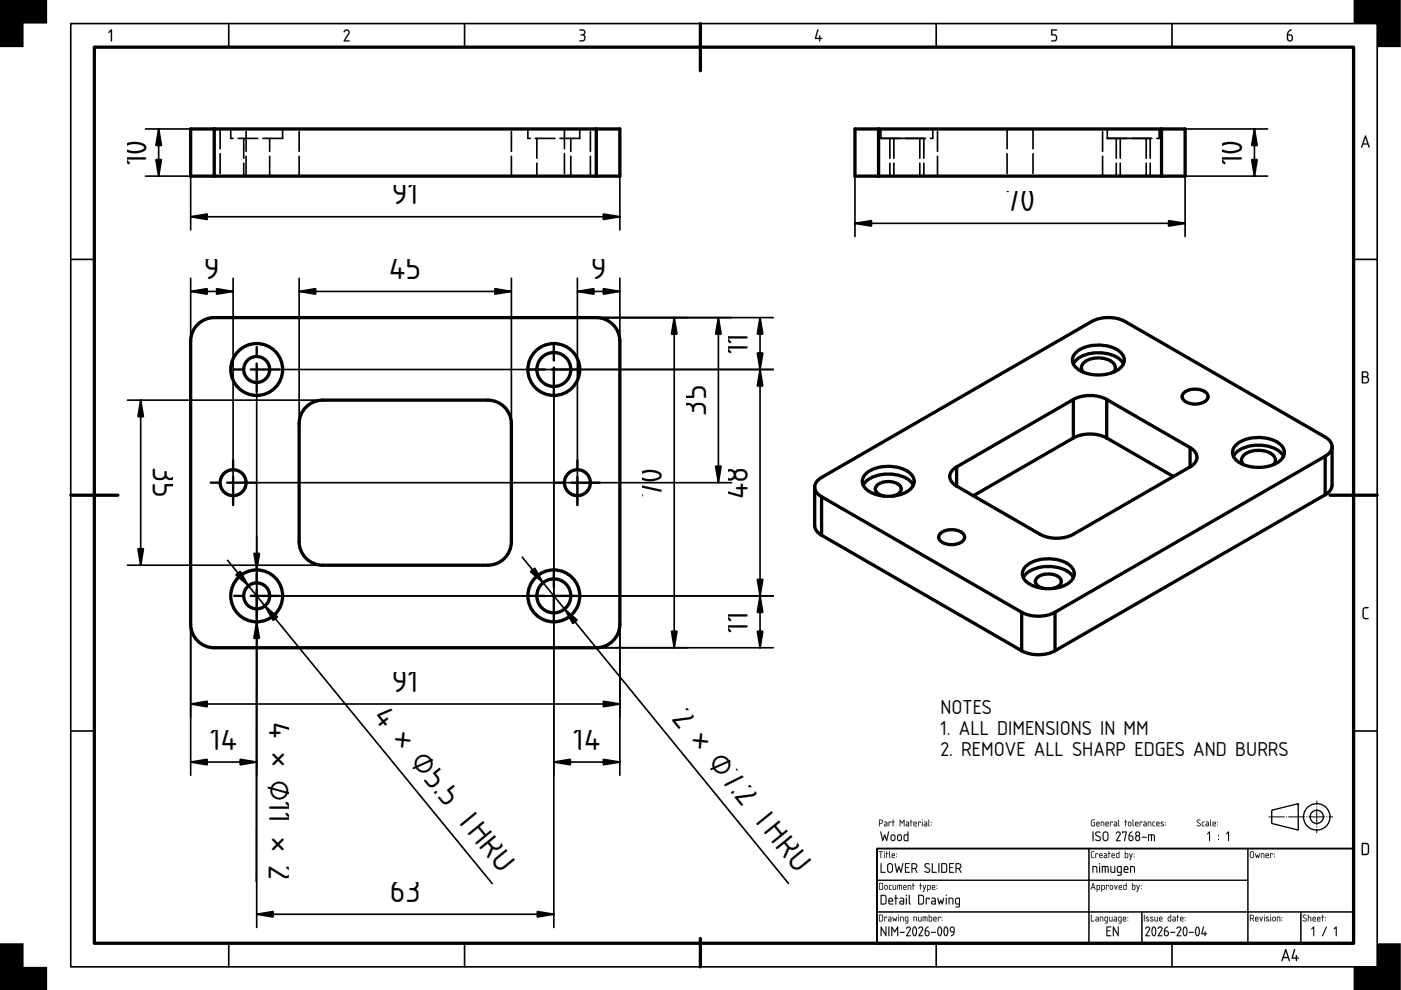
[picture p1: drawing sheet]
<svg xmlns="http://www.w3.org/2000/svg" width="297mm" height="210mm" viewBox="0 0 297 210" stroke-linecap="round" stroke-linejoin="round" font-family="sans-serif">
<defs><g id="words">
<g font-size="6.7">
<text x="31" y="35.1" transform="rotate(-90 31 35.1)">10</text>
<text x="263.4" y="35.1" transform="rotate(-90 263.4 35.1)">10</text>
<text x="83.1" y="43.4">91</text>
<text x="213.1" y="44.8">70</text>
<text x="43.2" y="59.2">9</text>
<text x="82.5" y="59.2">45</text>
<text x="125.2" y="59.2">9</text>
<text x="158.5" y="75.1" transform="rotate(-90 158.5 75.1)">11</text>
<text x="149.7" y="88.1" transform="rotate(-90 149.7 88.1)">35</text>
<text x="32.4" y="99.1" transform="rotate(90 32.4 99.1)">35</text>
<text x="140.3" y="105.5" transform="rotate(-90 140.3 105.5)">7</text>
<text x="140.3" y="102.3" transform="rotate(-90 140.3 102.3)">0</text>
<text x="158.5" y="105.8" transform="rotate(-90 158.5 105.8)">48</text>
<text x="158.5" y="134.1" transform="rotate(-90 158.5 134.1)">11</text>
<text x="83.1" y="146.7">91</text>
<text x="57.1" y="153" transform="rotate(90 57.1 153)">4 × ⌀11 × 2</text>
<text x="78.9" y="152.1" transform="rotate(51 78.9 152.1)">4 × ⌀5.5 THRU</text>
<text x="142.2" y="152.5" transform="rotate(51 142.2 152.5)">2 × ⌀7.2 THRU</text>
<text x="44.6" y="159">14</text>
<text x="121.6" y="159">14</text>
<text x="82.7" y="191.2">63</text>
</g>
<g font-size="4">
<text x="199.4" y="151.4">NOTES</text>
<text x="199.4" y="155.8">1. ALL DIMENSIONS IN MM</text>
<text x="199.4" y="160.2">2. REMOVE ALL SHARP EDGES AND BURRS</text>
</g>
</g></defs>
<g fill="none" stroke="#000" stroke-width=".7">
<path d="M20 10h267v190h-267zM148.5 5v10M40.4 27.3h91v10h-91zM45.4 27.3v10M126.4 27.3v10M181.3 27.3h70v10h-70zM186.3 27.3v10M246.3 27.3v10M41.6 69.1a5 5 0 0 1 3.8-1.8h81a5 5 0 0 1 5 5v60a5 5 0 0 1-5 5h-81a5 5 0 0 1-5-5v-60a5 5 0 0 1 1.2-3.2zM227.6 77.1a5.7 5.7 0 0 1 5.3-2.3 5.9 5.9 0 0 1 5.3 2.3M228.1 74.8a7.9 7.9 0 0 1 9.5-.1 2.19 2.19 0 0 1-.5 3.7 8.2 8.2 0 0 1-9-.5 2.07 2.07 0 0 1 0-3.1zM229.7 78.9a1.47 1.47 0 0 1 .6-2.4 4.9 4.9 0 0 1 6 .8l.2 .9-.4 .7"/>
<path d="M64.6 86.6a5 5 0 0 1 3.8-1.8h35a5 5 0 0 1 5 5v25a5 5 0 0 1-5 5h-35a5 5 0 0 1-5-5v-25a5 5 0 0 1 1.2-3.2zM202.8 99a2.15 2.15 0 0 0-1.4 2 2.15 2.15 0 0 0 1.4 2.1M202.8 99v4.1M227.6 92.9a7.8 7.8 0 0 1 7 0M227.6 84.7a7.8 7.8 0 0 1 7 0M227.6 92.9l-21.2 12.2M227.6 84.7l-24.8 14.3M227.6 84.7v8.2M234.6 92.9l14.2 8.1M234.6 84.7l17.7 10.2M234.6 84.7v8.2M250.9 83.4a3.8 3.8 0 0 1 5 .1 1.12 1.12 0 0 1-.6 1.7 3.7 3.7 0 0 1-4.6-.7l-.1-.4z"/>
<path d="M252.3 99l-24.7 14.3a7.8 7.8 0 0 1-7.1 0l-17.7-10.2M252.3 94.9a2.15 2.15 0 0 1 1.5 2 2.15 2.15 0 0 1-1.5 2.1M252.3 94.9v4.1M261.5 96.7a5.7 5.7 0 0 1 5.3-2.3 5.9 5.9 0 0 1 5.3 2.3M262 94.4a7.9 7.9 0 0 1 9.6-.1 2.19 2.19 0 0 1-.6 3.7 8.2 8.2 0 0 1-8.9-.5 2.07 2.07 0 0 1-.1-3.1zM263.6 98.5a1.47 1.47 0 0 1 .7-2.4 4.9 4.9 0 0 1 5.9 .8l.2 .9-.4 .7M281 96.7l-57.3 33.1M281 96.7v8.2M282.4 94.7a2.41 2.41 0 0 0-1.4-2l-42.5-24.5a7.8 7.8 0 0 0-7 0l-57.3 33a2.59 2.59 0 0 0-1.5 2.1M282.4 94.7v8.2a2.41 2.41 0 0 1-1.4 2M282.4 94.7a2.41 2.41 0 0 1-1.4 2M15 105h10"/>
<path d="M172.7 103.3v8.1a2.41 2.41 0 0 0 1.5 2.1M172.7 103.3a2.41 2.41 0 0 0 1.5 2M174.2 113.5l42.4 24.5M174.2 105.3l42.4 24.5M174.2 105.3v8.2M183 102.9a5.7 5.7 0 0 1 5.3-2.4 5.9 5.9 0 0 1 5.3 2.4M183.5 100.5a7.9 7.9 0 0 1 9.6 0 2.19 2.19 0 0 1-.6 3.6 8.2 8.2 0 0 1-8.9-.4 2.07 2.07 0 0 1-.1-3.2zM187.4 105.2a1.65 1.65 0 0 1-1.7-1.9 3.6 3.6 0 0 1 4.2-.9 1.33 1.33 0 0 1 1.2 1.3 1.33 1.33 0 0 1-1.2 1.3l-.7 .2M199.3 113.2a3.8 3.8 0 0 1 5 .1 1.12 1.12 0 0 1-.6 1.7 3.7 3.7 0 0 1-4.6-.7l-.1-.4zM281 104.9l-57.3 33.1M282 105h10M216.6 138a7.8 7.8 0 0 0 7.1 0"/>
<path d="M216.6 129.8a7.8 7.8 0 0 0 7.1 0M216.6 129.8v8.2M217 122.5a5.7 5.7 0 0 1 5.3-2.4 5.9 5.9 0 0 1 5.3 2.4M217.5 120.1a7.9 7.9 0 0 1 9.5 0 2.19 2.19 0 0 1-.5 3.6 8.2 8.2 0 0 1-9-.5 2.07 2.07 0 0 1 0-3.1zM221.4 124.8a1.65 1.65 0 0 1-1.8-1.9 3.6 3.6 0 0 1 4.2-.9 1.33 1.33 0 0 1 1.2 1.3 1.33 1.33 0 0 1-1.2 1.3l-.6 .2M223.7 129.8v8.2M148.5 199v6"/>
<circle cx="54.4" cy="78.3" r="5.5"/>
<circle cx="54.4" cy="78.3" r="2.75"/>
<circle cx="117.4" cy="78.3" r="5.5"/>
<circle cx="117.4" cy="78.3" r="3.6"/>
<circle cx="49.4" cy="102.3" r="2.75"/>
<circle cx="122.4" cy="102.3" r="2.75"/>
<circle cx="54.4" cy="126.3" r="5.5"/>
<circle cx="54.4" cy="126.3" r="2.75"/>
<circle cx="117.4" cy="126.3" r="5.5"/>
<circle cx="117.4" cy="126.3" r="3.6"/>
</g>
<g fill="none" stroke="#000" stroke-width=".35">
<path d="M15 5h277v200h-277zM48.5 5v5M98.5 5v5M198.5 5v5M248.5 5v5M30.8 27.3h9.6M30.8 37.3h9.6v11.5M33.6 27.3v10M131.4 37.3v11.5M181.3 27.3h87.5M251.3 37.3v12.9M266 27.3v10"/>
<path d="M268.8 37.3h-87.5v12.9M15 55h5M40.4 46h91M40.4 59v105.4M49.4 59v48.1M63.4 59v30.8M108.4 59v30.8M122.4 59v48.1M131.4 59v105.4M181.3 47.4h70M287 55h5M40.4 61.8h9"/>
<path d="M45.4 67.3h118.5M59.2 78.3h104.7M63.4 61.8h45M122.4 61.8h9M142.9 67.3v70M152.3 67.3v35M161.1 67.3v70M27 84.8h76.4M29.8 84.8v35M54.4 83.1v113.5M117.4 83.1v113.5M27 119.8h76.4"/>
<path d="M48.2 118.8l56.1 68.5M54.2 102.3h100.9M54.4 113.8l-.1 73.1M110.7 118.1l56.5 69.2M45.4 137.3h118.5M59.2 126.3h104.7M15 155h5M40.4 149.3h91M287 155h5M40.4 161.6h14M117.4 161.6h14M48.5 200v5"/>
<path d="M54.4 193.8h63M98.5 200v5M198.5 200v5M248.5 200v5"/>
</g>
<g fill="#000">
<path d="M0 0h10v5h-5v5h-5zM23.5 6.3l.3 .1v2.2l-.2 .2-.1-.2v-2l-.3 .4-.2-.1zM73 6.5a.64 .64 0 0 1 .9-.2 .64 .64 0 0 1 .1 .9l-.8 1.4h.8l.1 .2h-1.2l.9-1.7a.44 .44 0 0 0-.2-.6 .44 .44 0 0 0-.6 .4l-.1-.2zM122.9 6.2a.75 .75 0 0 1 1 .2 .75 .75 0 0 1-.1 1 .82 .82 0 0 1 .2 1.1 .82 .82 0 0 1-1.2 .2l.1-.1a.76 .76 0 0 0 1-.7l-.1-.3-.7-.1v-.2a.47 .47 0 0 0 .7-.2 .47 .47 0 0 0-.2-.6l-.7-.1zM173.3 6.2l.2 .2-.5 1.6h.7l.1-.5 .1 .5 .4 .2-.4 .1-.1 .5-.1-.5-.9-.1zM222.9 6.3l1.1-.1 .1 .1-.1 .2h-.9v.8a.8 .8 0 0 1 1 .5 .8 .8 0 0 1-.6 1l-.6-.1 .6-.1a.54 .54 0 0 0 .4-.6 .54 .54 0 0 0-.5-.5h-.5zM287 0h10v10h-5v-5h-5zM289.1 128.9l.3-.2h.7v.2l-.7 .1-.2 .2-.1 1.5 .3 .3h.7v.3h-.8l-.4-.4v-1.6zM0 200h5v5h5v5h-10zM292 200h5v10h-10v-5h5z"/>
<path d="M23.5 6.3l.3 .1v2.2l-.2 .2-.1-.2v-2l-.3 .4-.2-.1zM23.5 6.3l-.5 .6h.2l.3-.3 .1 2.2 .1-2.4z"/>
<path d="M73 6.4l.3-.2h.4l.3 .3 .2 .4-1 1.6h.8l.1 .3h-1.1l-.2-.2 1-1.5v-.5a.52 .52 0 0 0-.8 .3l-.2-.2zM73.1 6.3l-.2 .4h.2a.41 .41 0 0 1 .6-.2 .41 .41 0 0 1 .1 .6l-.9 1.7h1.2l-.1-.2h-.8l.8-1.4a.63 .63 0 0 0-.1-.8 .63 .63 0 0 0-.8-.1z"/>
<path d="M122.9 6.2h.8l.2 .2a.62 .62 0 0 1-.1 1h.1a.84 .84 0 0 1 .1 1.2 .84 .84 0 0 1-1.2 .1l1-.3a.6 .6 0 0 0 0-.7 .6 .6 0 0 0-.7-.2v-.2a.49 .49 0 0 0 .6-.1 .49 .49 0 0 0 .1-.6l-.9-.2zM122.9 6.3v.1l.9 .2 .1 .3-.1 .2-.7 .3 .7 .2a.63 .63 0 0 1 0 .8 .63 .63 0 0 1-.8 .2l-.2 .1a.81 .81 0 0 0 1.2-.2 .81 .81 0 0 0-.2-1.1 .71 .71 0 0 0 .1-1 .71 .71 0 0 0-.9-.2z"/>
<path d="M173.3 6.2l.2 .2-.5 1.6h.7l.1-.5 .1 .5 .4 .2-.4 .1-.1 .5-.1-.5h-.8l-.2-.1zM173.3 6.2l-.5 2 .9 .1 .1 .5 .1-.5 .4-.1-.4-.2v-.4h-.2v.4h-.7l.5-1.6z"/>
<path d="M222.9 6.2h1.1l.2 .1-.2 .2h-.9v.8h.6l.4 .4v.6l-.1 .3-.5 .2-.7-.1 .7-.2a.52 .52 0 0 0 .4-.5 .52 .52 0 0 0-.5-.5h-.5zM222.9 6.3v1.2l.9 .1 .1 .6-.2 .3-.8 .2 .6 .1a.79 .79 0 0 0 .6-1 .79 .79 0 0 0-1-.5v-.9l1-.1z"/>
<path d="M273.1 6.6l.6-.4 .1 .2a.79 .79 0 0 0-.6 .9 .75 .75 0 0 1 1 .8 .75 .75 0 0 1-1.2 .5l-.2-.4a1.82 1.82 0 0 1 .3-1.6zM273.1 7.5v.7a.4 .4 0 0 0 .4 .4 .4 .4 0 0 0 .4-.4l-.1-.6z"/>
<path d="M273.1 6.6l.8-.4v.2l-.5 .3-.3 .6h.6l.3 .2a1 1 0 0 1-.1 1.2v-.1a.62 .62 0 0 1-.9 0l-.2-.4a1.84 1.84 0 0 1 .3-1.6zM273.1 6.6h.1a1.89 1.89 0 0 0-.3 1.8 .69 .69 0 0 0 1 .3 .69 .69 0 0 0 .2-1l-.4-.4h-.6l.1-.5 .6-.4v-.1zM273.1 7.5l.1 1 .6-.1a.59 .59 0 0 0-.3-.9zM273.1 7.5l.7 .1a.51 .51 0 0 1 .1 .7 .51 .51 0 0 1-.7 .2z"/>
<path d="M289.4 28.7l.2 .1 .8 2.3-.1 .2-.3-.7h-1l-.2 .7-.2-.1zM289.4 28.8l-.8 2.4h.2l.2-.6h1l.3 .7 .1-.2-.8-2.3zM289.5 29.2l-.4 1.2h.8zM289.5 29.2l.4 1.2h-.8z"/>
<path d="M289.4 28.7l.2 .1 .8 2.3-.1 .2-.3-.7h-1l-.2 .7-.2-.1zM289.5 29.2l-.4 1.2h.8z"/>
<path d="M288.8 78.8l.6-.1a.65 .65 0 0 1 .7 .4 .65 .65 0 0 1-.2 .8 .77 .77 0 0 1 .4 .8 .77 .77 0 0 1-.7 .6h-.8zM289 80v1.1h.5a.52 .52 0 0 0 .5-.6 .52 .52 0 0 0-.5-.5zM289 79v.8h.5a.39 .39 0 0 0 .4-.4 .39 .39 0 0 0-.4-.4z"/>
<path d="M288.8 78.7h.8l.3 .1a.62 .62 0 0 1 0 1.1 .78 .78 0 0 1 .4 .8 .78 .78 0 0 1-.7 .6h-.9zM288.8 78.8v2.4l.8 .1a.76 .76 0 0 0 .7-.6 .76 .76 0 0 0-.4-.8 .63 .63 0 0 0 .2-.8 .63 .63 0 0 0-.7-.4zM289 80v1.1l.9-.2 .1-.4-.1-.3zM289 80h.5a.54 .54 0 0 1 .6 .5 .54 .54 0 0 1-.6 .6h-.5zM289 79v.8l.5-.1a.37 .37 0 0 0 .4-.3 .37 .37 0 0 0-.4-.4zM289 79h.5a.41 .41 0 0 1 .4 .4 .41 .41 0 0 1-.4 .4h-.5z"/>
<path d="M289.1 128.9a1.02 1.02 0 0 1 1.1-.1l-.2 .2h-.6l-.2 .3v1.5l.2 .2 .8 .1-.1 .2h-.8l-.4-.3v-1.7zM289.1 128.9l-.2 .4v1.6l.4 .3h.8v-.1l-.7-.1-.3-.3v-1.5l.3-.2 .7-.1v-.2h-.7z"/>
<path d="M186.5 173.9v.6h.3a.29 .29 0 0 0 .3-.3 .29 .29 0 0 0-.3-.3zM186.4 173.8h.4a.43 .43 0 0 1 .4 .4 .43 .43 0 0 1-.4 .4h-.3v.5l-.1 .1zM187.6 174.8l.1 .3h.3v-.3zM187.5 174.2h.5l.1 .3v.7h-.4a.29 .29 0 0 1-.3-.3 .29 .29 0 0 1 .3-.3h.3v-.2zM188.4 174.2l.6 .1-.1 .2-.1-.2h-.3v.9zM189.3 173.8l.1 .4 .3 .1h-.3l-.1 .9v-.9h-.2l.2-.1zM190.8 173.8l.5 .6 .5-.6v1.4l-.2-.1v-1l-.3 .5-.4-.5v1l-.1 .1zM192.2 174.8v.3h.4v-.3zM192.1 174.2h.5l.1 .3v.7h-.4a.29 .29 0 0 1-.3-.3 .29 .29 0 0 1 .3-.3h.3v-.2zM193.1 173.8l.1 .4 .3 .1h-.3l-.1 .9v-.9h-.2l.2-.1zM193.9 174.4l-.1 .2h.5l-.2-.2zM193.8 174.3a.36 .36 0 0 1 .5 0 .36 .36 0 0 1 0 .5h-.5l.1 .2 .5 .1-.4 .1a.57 .57 0 0 1-.2-.9zM194.7 174.2l.5 .1v.2l-.1-.2h-.3l-.1 .9zM195.5 174.2l.1 .1-.1 .9zM195.5 173.9a.09 .09 0 0 1 .1 0 .09 .09 0 0 1-.1 0zM196 174.8l.1 .3h.3v-.3zM195.9 174.2h.5l.2 .3-.1 .7h-.4a.29 .29 0 0 1-.3-.3 .29 .29 0 0 1 .3-.3h.3v-.2zM196.9 173.8h.1l.1 1.4-.3-.2zM197.4 174.9l.1 .1zM197.4 174.3l.1 .1z"/>
<path d="M186.5 173.9v.6h.3a.28 .28 0 0 0 .3-.3 .28 .28 0 0 0-.3-.3zM186.5 173.9h.3a.3 .3 0 0 1 .3 .3 .3 .3 0 0 1-.3 .3h-.3zM186.4 173.8h.6l.2 .4-.2 .4h-.5l-.1 .6zM186.4 173.8v1.4l.1-.6h.5l.2-.4-.2-.4zM187.6 174.8l.1 .2 .3 .1v-.3zM187.6 174.8h.4v.3l-.4-.1zM187.5 174.2h.5l.2 .3-.1 .7h-.4a.3 .3 0 0 1-.3-.3 .3 .3 0 0 1 .3-.3h.3v-.2l-.5-.1zM187.5 174.2l.5 .2v.2h-.3a.28 .28 0 0 0-.3 .3 .28 .28 0 0 0 .3 .3h.4v-.7l-.1-.3zM188.4 174.2l.6 .1-.1 .2-.1-.2h-.3v.9zM188.4 174.2l.1 1v-.9h.3l.1 .2 .1-.2zM189.3 173.8h.1v.4l.3 .1h-.3l-.1 .9v-.9h-.2l.2-.1zM189.3 173.8v.4l-.2 .1h.2v.9l.1-.9h.3l-.3-.1zM190.8 173.8l.5 .6 .5-.6v1.4l-.2-.1v-1l-.3 .5-.4-.5v1l-.1 .1zM190.8 173.8v1.4l.1-1.1 .4 .5 .3-.5 .1 1.1v-1.4l-.4 .6zM192.2 174.8l.1 .2 .3 .1v-.3zM192.2 174.8h.4v.3l-.4-.1zM192.1 174.2h.5l.1 .3v.7h-.4a.3 .3 0 0 1-.3-.3 .3 .3 0 0 1 .3-.3h.3v-.2l-.5-.1zM192.1 174.2l.5 .2v.2h-.3a.28 .28 0 0 0-.3 .3 .28 .28 0 0 0 .3 .3h.4v-.7l-.1-.3zM193.1 173.8h.1v.4l.3 .1h-.3l-.1 .9v-.9h-.2l.2-.1zM193.1 173.8v.4l-.2 .1h.2v.9l.1-.9h.3l-.3-.1zM193.9 174.4l-.1 .2h.5l-.2-.2zM193.9 174.4a.23 .23 0 0 1 .3 0 .23 .23 0 0 1 .1 .2h-.5zM193.8 174.3a.36 .36 0 0 1 .5 0 .36 .36 0 0 1 0 .5h-.5l.1 .2 .5 .1-.4 .1a.58 .58 0 0 1-.2-.9zM193.8 174.3l-.1 .2 .1 .6 .6 .1-.6-.3v-.1l.6-.1-.1-.4zM194.7 174.2l.5 .1v.2l-.1-.2h-.3l-.1 .9zM194.7 174.2v1l.1-.9h.3l.1 .2v-.2zM195.5 174.2l.1 .1-.1 .9zM195.5 174.2v1zM195.5 173.9a.1 .1 0 0 1 .2 0 .1 .1 0 0 1-.2 0zM195.5 173.8l.1 .1zM196 174.8l.1 .2 .3 .1v-.3zM196 174.8h.4v.3l-.4-.1zM195.9 174.2h.5l.2 .3v.7h-.5a.3 .3 0 0 1-.3-.3 .3 .3 0 0 1 .3-.3h.3v-.2l-.5-.1zM195.9 174.2l.5 .2v.2h-.3a.28 .28 0 0 0-.2 .3 .28 .28 0 0 0 .2 .3h.4l.1-.7-.2-.3zM196.9 173.8h.1l.1 1.4-.3-.2zM196.9 173.8l-.1 1.2 .3 .2zM197.4 174.9l.1 .1zM197.4 174.9l.1 .1zM197.4 174.3l.1 .2zM197.4 174.3l.1 .1z"/>
<path d="M186.7 176.3l.1 .1 .4 1.5 .4-1 .4 1 .3-1.5 .2-.1-.4 2h-.2l-.3-1-.3 1h-.2zM186.7 176.3l.4 2h.2l.3-1 .3 1h.1l.5-2-.2 .1-.3 1.5-.4-1-.4 1-.4-1.5zM189.1 177.2v.8l.4 .1 .1-.8-.2-.2zM189.1 177.2h.5l.1 .6a.33 .33 0 0 1-.3 .4 .33 .33 0 0 1-.4-.4zM189 177l.5-.1 .3 .3v.8l-.3 .3h-.4l-.3-.3v-.6zM189 177l-.2 .8a.5 .5 0 0 0 .5 .5 .5 .5 0 0 0 .5-.5l-.1-.8-.4-.1zM190.5 177.2l-.1 .8 .5 .1 .1-.8-.2-.2zM190.5 177.2h.4l.1 .6a.33 .33 0 0 1-.3 .4 .33 .33 0 0 1-.3-.4zM190.4 177l.5-.1 .3 .3v.8l-.3 .3h-.4l-.3-.3v-.6zM190.4 177l-.2 .8a.5 .5 0 0 0 .5 .5 .5 .5 0 0 0 .5-.5l-.1-.8-.4-.1zM191.8 177.2a.58 .58 0 0 0 0 .7 .58 .58 0 0 0 .6 .2v-1zM191.9 177.1h.5v1.1h-.3a.6 .6 0 0 1-.2-1.1zM191.7 177l.7-.1v-.5l.2-.1v2h-.8l-.2-.2zM191.7 177l-.1 1.1 .3 .2h.7v-2l-.2 .1v.5z"/>
<path d="M186.7 176.3l.1 .1 .4 1.5 .4-1 .4 1 .3-1.5 .2-.1-.4 2h-.2l-.3-1-.3 1h-.2zM189.1 177.2l-.1 .6a.32 .32 0 0 0 .4 .3 .32 .32 0 0 0 .2-.3l-.1-.6zM189 177l.3-.1 .4 .1 .1 .8a.51 .51 0 0 1-.5 .5 .51 .51 0 0 1-.5-.5v-.6zM190.5 177.2l-.1 .6a.32 .32 0 0 0 .3 .3 .32 .32 0 0 0 .3-.3l-.1-.6zM190.4 177l.3-.1 .4 .1 .1 .8a.51 .51 0 0 1-.5 .5 .51 .51 0 0 1-.5-.5v-.6zM191.9 177.1l-.1 .1a.59 .59 0 0 0 0 .7 .59 .59 0 0 0 .6 .2v-1zM191.7 177l.7-.1v-.5l.2-.1v2h-.8l-.2-.2z"/>
<path d="M231.7 176.3l.2 .1-.2 1.9zM232.3 176.4a.6 .6 0 0 1 1 .2h-.1a.46 .46 0 0 0-.5-.1 .46 .46 0 0 0-.3 .5l.7 .3a.56 .56 0 0 1 .2 .9 .56 .56 0 0 1-.8 .1l-.3-.2 .1-.1a.45 .45 0 0 0 .6 .2 .45 .45 0 0 0 .3-.5l-.9-.6-.1-.3zM234.1 176.6l-.1 1.2a.42 .42 0 0 0 .4 .3 .42 .42 0 0 0 .4-.4v-1l-.3-.2zM234 176.5a.62 .62 0 0 1 .6-.2 .62 .62 0 0 1 .4 .6v.8a.62 .62 0 0 1-.6 .6 .62 .62 0 0 1-.6-.5v-1.1zM236.7 176.5a.52 .52 0 0 1 .7-.1 .52 .52 0 0 1 .1 .7l-.6 1.1h.6l.1 .1h-1l.8-1.5-.3-.3-.5 .3zM237.9 176.3l1 .1-.5 1.9-.1-.1 .4-1.7h-.6l-.1 .2zM239.5 176.6l.6-.3-.6 .8a.6 .6 0 0 1 .8 .6 .6 .6 0 0 1-.9 .5l-.1-.3a1.45 1.45 0 0 1 .2-1.3zM239.5 177.3v.6a.32 .32 0 0 0 .3 .3 .32 .32 0 0 0 .3-.3l-.1-.5zM240.8 177.7a.4 .4 0 0 0 .8 0 .4 .4 0 0 0-.8 0zM240.9 176.8a.32 .32 0 0 0 .6 0 .32 .32 0 0 0-.6 0zM240.9 176.4a.52 .52 0 0 1 .7 .1 .52 .52 0 0 1-.1 .7 .61 .61 0 0 1 .2 .9 .61 .61 0 0 1-1 0 .61 .61 0 0 1 .2-.9l-.2-.4zM242.1 177.5h1l-.9 .1zM243.4 176.9l1.3 .1 .2 .3-.1 1-.1-.1-.1-1-.4-.1-.1 1.2-.1-1.2h-.4v1.1l-.2 .1z"/>
<path d="M231.7 176.3l.2 .1v1.8l-.2 .2-.1-.2zM231.7 176.3v2l.1-1.9zM232.3 176.4a.6 .6 0 0 1 1 .2h-.1a.45 .45 0 0 0-.5-.1 .45 .45 0 0 0-.2 .5l.9 .6-.1 .6a.68 .68 0 0 1-1.1-.2l.8 .1 .2-.3-1-.8zM232.4 176.4l-.2 .4 .1 .3 .9 .5a.44 .44 0 0 1-.3 .6 .44 .44 0 0 1-.5-.2h-.2l.1 .1a.6 .6 0 0 0 .8 .2 .6 .6 0 0 0 .2-.8l-.9-.7 .2-.3 .6 .1 .1-.2-.6-.1zM234.1 176.6l-.1 .3v1l.2 .2 .5-.1a1.42 1.42 0 0 0 .1-1.3l-.3-.2zM234.1 176.6l.3-.1 .3 .1a1.48 1.48 0 0 1 .1 1.3l-.4 .3-.4-.3v-1zM233.9 176.4l.5-.1 .4 .1 .2 .3v1a.63 .63 0 0 1-.6 .7 .63 .63 0 0 1-.6-.6v-1.1zM234 176.5l-.2 .4v.9l.2 .4a.67 .67 0 0 0 .8 0l.2-.3v-1a.62 .62 0 0 0-.4-.6 .62 .62 0 0 0-.6 .2zM236.7 176.5l.6-.2 .3 .3-.1 .5-.6 1h.6l.1 .2h-1l.8-1.5-.3-.3-.5 .3zM236.8 176.4l-.2 .4 .5-.3 .3 .3-.8 1.5h1l-.1-.1h-.7l.7-1.1a.5 .5 0 0 0-.1-.7 .5 .5 0 0 0-.6 0zM237.9 176.3l1 .1-.5 2-.1-.2 .4-1.7h-.6l-.1 .2zM237.9 176.3l.1 .4 .1-.2h.6l-.4 1.7 .1 .1 .5-1.9zM239.5 176.6l.6-.3-.6 .8 .7 .2 .1 .6-.2 .3-.3 .2-.4-.2-.1-.3a1.47 1.47 0 0 1 .2-1.3zM239.5 176.6a1.51 1.51 0 0 0-.2 1.4 .59 .59 0 0 0 .8 .1 .59 .59 0 0 0 .1-.8 .59 .59 0 0 0-.7-.2l.1-.3 .5-.5zM239.5 177.3l.1 .8h.4a.47 .47 0 0 0-.2-.8zM239.5 177.3l.5 .1a.41 .41 0 0 1 .1 .6 .41 .41 0 0 1-.5 .1zM241 177.4a.44 .44 0 0 0 .2 .7h.2a.4 .4 0 0 0 .1-.6 .4 .4 0 0 0-.5-.1zM241 177.4h.4a.41 .41 0 0 1 .1 .5 .41 .41 0 0 1-.5 .2l-.1-.2zM240.9 176.8a.3 .3 0 0 0 .6 0 .3 .3 0 0 0-.6 0zM240.9 176.8a.33 .33 0 0 1 .6 0 .33 .33 0 0 1-.6 0zM240.9 176.4a.53 .53 0 0 1 .7 .1 .53 .53 0 0 1-.1 .7 .62 .62 0 0 1 .2 .9 .62 .62 0 0 1-1 0 .62 .62 0 0 1 .2-.9l-.2-.4zM240.9 176.4l-.2 .4 .2 .4a.75 .75 0 0 0 0 1l.3 .1 .3-.1a.73 .73 0 0 0 0-1 .52 .52 0 0 0 0-.9zM242.1 177.4h.9l.1 .1-.9 .1zM242.1 177.5l.1 .1 .9-.1zM243.4 176.9l1.3 .1 .2 .3-.1 1-.2-.1v-1l-.4-.1-.1 1.3-.1-.2v-1.1h-.4v1.1l-.2 .1zM243.5 176.9l-.1 1.4 .2-.1v-1.1h.4l.1 1.2 .1-1.2h.4l.1 1.1 .1 .1v-1l-.1-.3z"/>
<path d="M231.4 173.9l.8-.1-.1 .1h-.5l-.2 .2 .2 .9 .4 .1v-.6l-.2-.1h.4v.8h-.7l-.2-.2zM231.4 173.9l-.1 1.1 .2 .2h.6v-.8h-.3l.2 .1v.6h-.4l-.2-1 .2-.2 .5-.1zM232.6 174.4v.2h.4l-.1-.2zM232.6 174.4a.23 .23 0 0 1 .3 0 .23 .23 0 0 1 .1 .2h-.4zM232.5 174.3a.36 .36 0 0 1 .5 0 .36 .36 0 0 1 .1 .5h-.5v.2l.6 .1-.5 .1a.58 .58 0 0 1-.2-.9zM232.6 174.3l-.2 .2 .1 .6 .6 .1-.5-.3v-.1l.5-.1v-.4zM233.4 174.2l.7 .1v.9l-.1-.1-.1-.7-.4-.1v.8l-.1 .1zM233.4 174.2v1l.1-.9 .4 .1 .2 .8-.1-.9zM234.6 174.4l-.1 .2h.4l-.1-.2zM234.5 174.4a.23 .23 0 0 1 .3 0 .23 .23 0 0 1 .1 .2h-.4zM234.5 174.3a.36 .36 0 0 1 .5 0 .36 .36 0 0 1 0 .5h-.5l.1 .2 .5 .1-.4 .1a.58 .58 0 0 1-.2-.9zM234.5 174.3l-.1 .2v.6l.7 .1-.6-.3v-.1l.6-.1-.1-.4zM235.4 174.2l.5 .1v.2l-.1-.2h-.3l-.1 .9zM235.4 174.2v1l.1-.9h.3l.1 .2v-.2zM236.3 174.8v.2l.4 .1v-.3zM236.3 174.8h.4v.3l-.4-.1zM236.2 174.2h.5l.1 .3v.7h-.4a.3 .3 0 0 1-.3-.3 .3 .3 0 0 1 .3-.3h.3v-.2l-.5-.1zM236.2 174.2l.5 .2v.2h-.3a.28 .28 0 0 0-.3 .3 .28 .28 0 0 0 .3 .3h.4v-.7l-.1-.3zM237.1 173.8h.2v1.4l-.2-.2zM237.1 173.8v1.2l.2 .2zM238.6 173.8h.1v.4l.3 .1h-.3l-.1 .9-.1-.9h-.1l.1-.1zM238.6 173.8v.4l-.2 .1h.2v.9l.1-.9h.3l-.3-.1zM239.4 174.4l-.1 .5 .3 .1 .1-.5zM239.4 174.4h.3v.4a.23 .23 0 0 1-.2 .3 .23 .23 0 0 1-.2-.2zM239.3 174.3l.3-.1 .2 .2v.6l-.2 .2h-.2l-.2-.2zM239.3 174.3l-.1 .5a.35 .35 0 0 0 .3 .4 .35 .35 0 0 0 .4-.3l-.1-.6zM240.1 173.8h.2v1.4l-.2-.2zM240.2 173.8l-.1 1.2 .2 .2zM240.8 174.4v.2h.4l-.1-.2zM240.8 174.4a.23 .23 0 0 1 .3 0 .23 .23 0 0 1 .1 .2h-.4zM240.8 174.3a.36 .36 0 0 1 .5 0 .36 .36 0 0 1 0 .5h-.5v.2l.6 .1-.5 .1a.58 .58 0 0 1-.1-.9zM240.8 174.3l-.1 .2v.6l.6 .1-.5-.3v-.1l.5-.1v-.4zM241.6 174.2l.6 .1-.1 .2v-.2h-.3l-.1 .9zM241.6 174.2l.1 1v-.9h.4v.2l.1-.2zM242.6 174.8v.2l.4 .1v-.3zM242.6 174.8h.4v.3l-.4-.1zM242.5 174.2h.5l.1 .3v.7h-.4a.3 .3 0 0 1-.3-.3 .3 .3 0 0 1 .3-.3h.3l-.1-.2-.4-.1zM242.5 174.2l.5 .2v.2h-.3a.28 .28 0 0 0-.3 .3 .28 .28 0 0 0 .3 .3h.4v-.7l-.2-.3zM243.4 174.2l.6 .1 .1 .9-.2-.1v-.7l-.4-.1v.8l-.1 .1zM243.4 174.2v1l.1-.9 .4 .1 .2 .8-.1-.9zM244.4 174.3l.5-.1-.4 .3v.5l.4 .1v.1h-.4l-.2-.2zM244.4 174.3l-.1 .5a.31 .31 0 0 0 .2 .4 .31 .31 0 0 0 .4-.1l-.4-.1v-.5l.4-.3zM245.3 174.4v.2h.4l-.1-.2zM245.3 174.4a.23 .23 0 0 1 .3 0 .23 .23 0 0 1 .1 .2h-.4zM245.2 174.3h.1a.36 .36 0 0 1 .4 0 .36 .36 0 0 1 .1 .5h-.5v.2l.6 .1-.5 .1a.58 .58 0 0 1-.2-.9zM245.3 174.3l-.2 .2 .1 .6 .6 .1-.5-.3v-.1l.5-.1v-.4zM246.1 174.3h.6l-.5 .2 .6 .4a.35 .35 0 0 1-.3 .3 .35 .35 0 0 1-.4-.2l.5-.1-.5-.3zM246.1 174.3v.3l.6 .3-.6 .2 .6 .1 .1-.4-.6-.3 .5-.2zM247 174.9l.2 .1zM247.1 174.9l.1 .1zM247 174.3l.2 .2zM247.1 174.3l.1 .1z"/>
<path d="M231.4 173.9l.7-.1-.5 .1-.2 .2 .2 1h.4v-.6l-.2-.1h.4l-.1 .8h-.6l-.2-.2zM232.6 174.4v.2h.4l-.1-.2zM232.5 174.3a.36 .36 0 0 1 .5 0 .36 .36 0 0 1 .1 .5h-.5v.2l.5 .1-.4 .1a.57 .57 0 0 1-.2-.9zM233.4 174.2l.6 .1 .1 .9-.1-.1-.1-.7-.4-.1v.8l-.1 .1zM234.6 174.4l-.1 .2h.4l-.1-.2zM234.5 174.3a.36 .36 0 0 1 .5 0 .36 .36 0 0 1 0 .5h-.5v.2l.6 .1-.4 .1a.57 .57 0 0 1-.2-.9zM235.4 174.2l.5 .1v.2l-.1-.2h-.3l-.1 .9zM236.3 174.8v.3h.4v-.3zM236.2 174.2h.5l.1 .3v.7h-.4a.29 .29 0 0 1-.3-.3 .29 .29 0 0 1 .3-.3h.3v-.2zM237.1 173.8h.1l.1 1.4-.2-.2zM238.6 173.8l.1 .4 .3 .1h-.3l-.1 .9-.1-.9h-.1l.1-.1zM239.4 174.4l-.1 .5a.22 .22 0 0 0 .2 .2 .22 .22 0 0 0 .2-.3v-.4zM239 174.7a.5 .5 0 0 1 1 0 .5 .5 0 0 1-1 0zM240.2 173.8h.1v1.4l-.2-.2zM240.8 174.4v.2h.4l-.1-.2zM240.8 174.3a.36 .36 0 0 1 .4 0 .36 .36 0 0 1 .1 .5h-.5v.2l.6 .1-.5 .1a.57 .57 0 0 1-.1-.9zM241.6 174.2l.6 .1-.1 .2v-.2h-.3l-.1 .9zM242.6 174.8v.3h.4v-.3zM242.5 174.2h.4l.2 .3v.7h-.4a.29 .29 0 0 1-.3-.3 .29 .29 0 0 1 .3-.3h.3v-.2zM243.4 174.2l.6 .1 .1 .9-.2-.1v-.7l-.4-.1v.8l-.1 .1zM244.4 174.3l.5-.1-.4 .2v.5l.4 .2a.36 .36 0 0 1-.4 .1 .36 .36 0 0 1-.2-.4zM245.3 174.4v.2h.4l-.1-.2zM245.3 174.3a.36 .36 0 0 1 .4 0 .36 .36 0 0 1 .1 .5h-.5v.2l.6 .1-.5 .1a.57 .57 0 0 1-.1-.9zM246.1 174.3h.6l-.5 .2 .6 .4a.38 .38 0 0 1-.3 .3 .38 .38 0 0 1-.4-.2l.6-.1-.6-.3zM247.1 174.9l.1 .1zM247.1 174.3l.1 .1z"/>
<path d="M253.8 173.9l.5-.1 .2 .1-.1 .1a.32 .32 0 0 0-.3-.1 .32 .32 0 0 0-.2 .3l.7 .5-.1 .4a.39 .39 0 0 1-.4 .1 .39 .39 0 0 1-.3-.3l.5 .2 .1-.3-.6-.5zM253.8 173.9v.4l.7 .5-.2 .3-.5-.2v.2a.41 .41 0 0 0 .6 .1 .41 .41 0 0 0 0-.7l-.5-.2v-.2l.6-.2zM254.9 174.3l.5-.1-.4 .3v.5l.4 .1v.1h-.4l-.2-.2zM254.9 174.3l-.1 .5a.31 .31 0 0 0 .2 .4 .31 .31 0 0 0 .4-.1l-.4-.1-.1-.5 .5-.3zM255.8 174.8v.2l.4 .1v-.3zM255.8 174.8h.4v.3l-.4-.1zM255.7 174.2h.4l.2 .3v.7h-.4a.3 .3 0 0 1-.3-.3 .3 .3 0 0 1 .3-.3h.3l-.1-.2-.4-.1zM255.7 174.2l.5 .2v.2h-.3a.28 .28 0 0 0-.3 .3 .28 .28 0 0 0 .3 .3h.4v-.7l-.2-.3zM256.6 173.8h.1l.1 1.4-.2-.2zM256.6 173.8v1.2l.2 .2zM257.3 174.4l-.1 .2h.5l-.2-.2zM257.3 174.4a.23 .23 0 0 1 .3 0 .23 .23 0 0 1 .1 .2h-.5zM257.2 174.3a.36 .36 0 0 1 .5 0 .36 .36 0 0 1 0 .5h-.5l.1 .2 .5 .1-.4 .1a.58 .58 0 0 1-.2-.9zM257.2 174.3l-.1 .2 .1 .6 .6 .1-.6-.3v-.1l.6-.1-.1-.4zM258.1 174.9l.1 .1zM258.1 174.9l.1 .1zM258.1 174.3l.1 .2zM258.1 174.3l.1 .1z"/>
<path d="M253.8 173.9l.5-.1 .2 .1-.1 .1a.32 .32 0 0 0-.3-.1 .32 .32 0 0 0-.2 .3l.5 .3a.38 .38 0 0 1 0 .6 .38 .38 0 0 1-.6-.2 .37 .37 0 0 0 .6-.1l-.6-.5zM254.9 174.3l.5-.1-.4 .2-.1 .5 .5 .2a.36 .36 0 0 1-.4 .1 .36 .36 0 0 1-.2-.4zM255.8 174.8v.3h.4v-.3zM255.7 174.2h.4l.2 .3v.7h-.4a.29 .29 0 0 1-.3-.3 .29 .29 0 0 1 .3-.3h.3l-.1-.2zM256.6 173.8h.1l.1 1.4-.2-.2zM257.3 174.4l-.1 .2h.5l-.2-.2zM257.2 174.3a.36 .36 0 0 1 .5 0 .36 .36 0 0 1 0 .5h-.5l.1 .2 .5 .1-.4 .1a.57 .57 0 0 1-.2-.9zM258.1 174.9l.1 .1zM258.1 174.3l.1 .1z"/>
<path d="M256.3 176.3l.3 .1-.2 2-.1-.2 .1-1.6-.3 .3-.2-.1zM256.3 176.3l-.4 .5h.2l.3-.2v1.7l.1-1.9zM258.3 177.8h.1v.3h-.1zM258.3 177.9v.2h.1v-.2zM258.3 177h.1v.3h-.1zM258.3 177v.2h.1v-.2zM260.4 176.3l.2 .1-.1 2-.1-.2v-1.6l-.3 .3-.2-.1zM260.4 176.3l-.4 .5h.1l.3-.2 .1 1.7 .1-1.9z"/>
<path d="M256.3 176.3l.2 .1-.1 1.9-.1-1.7-.2 .3-.2-.1zM258.3 177.9h.1v.2h-.1zM258.3 177h.1v.3h-.1zM260.4 176.3l.2 .1-.1 1.9-.1-1.7-.3 .3-.1-.1z"/>
<path d="M186.3 180.5h.9l-.4 .1-.1 1.3v-1.3h-.4zM186.3 180.5l.4 .1v1.3l.1-1.3 .4-.1zM187.4 180.9l.2 .1-.1 .9zM187.4 180.9l.1 1zM187.4 180.6a.1 .1 0 0 1 .2 0 .1 .1 0 0 1-.2 0zM187.4 180.5l.1 .2zM187.9 180.5l.2 .1-.1 .3 .3 .1-.3 .1v.8l-.1-.8-.1-.1 .1-.1zM187.9 180.5v.4l-.1 .1h.1l.1 .9v-.9h.3l-.3-.1zM188.5 180.5l.2 .1v1.3l-.2-.2zM188.6 180.5l-.1 1.2 .2 .2zM189.2 181.1v.3h.4l-.1-.3zM189.2 181.1a.23 .23 0 0 1 .3 0 .23 .23 0 0 1 .1 .3h-.4zM189.2 181a.36 .36 0 0 1 .5 0 .36 .36 0 0 1 0 .5h-.5v.2l.6 .2h-.5a.58 .58 0 0 1-.1-.9zM189.2 181l-.2 .3 .1 .5 .6 .1-.5-.3v-.1h.5v-.5zM190 181.6l.2 .2zM190.1 181.6l.1 .1zM190 181l.2 .2zM190.1 181l.1 .2z"/>
<path d="M186.3 180.5h.9l-.4 .1-.1 1.3v-1.3zM187.4 180.9l.2 .1-.1 .9zM187.4 180.6a.1 .1 0 0 1 .2 0 .1 .1 0 0 1-.2 0zM187.9 180.5l.1 .4 .3 .1-.3 .1v.8l-.1-.8-.1-.1 .1-.1zM188.5 180.5l.2 .1v1.3l-.2-.2zM189.2 181.1v.3h.4l-.1-.3zM189.2 181a.36 .36 0 0 1 .4 0 .36 .36 0 0 1 .1 .5h-.5v.2l.6 .2h-.5a.57 .57 0 0 1-.1-.9zM190 181.6l.2 .1zM190 181l.2 .2z"/>
<path d="M186.5 194.1v1.1h.4l.2-.2v-.8zM186.4 193.9h.6l.2 .2v.9l-.2 .3h-.6zM187.5 194.4h.6l-.1 .2-.1-.1h-.3v.9zM188.5 195v.2h.4v-.3zM188.4 194.4h.4l.2 .2v.7l-.4 .1a.29 .29 0 0 1-.3-.3 .29 .29 0 0 1 .3-.3h.3l-.1-.2zM189.2 194.4l.3 .7 .2-.5 .2 .5 .3-.7-.2 1-.3-.5-.2 .5zM190.5 194.4h.1l-.1 1zM190.5 194a.09 .09 0 0 1 .1 0 .09 .09 0 0 1-.1 0zM190.9 194.4h.6l.1 .9h-.1l-.1-.8h-.4v.8h-.1zM192 194.5v.6l.4 .1v-.7zM191.9 194.4h.6l.1 1.1a.36 .36 0 0 1-.7 .2l.5-.1v-.2l-.4-.1-.1-.1zM193.7 194.4h.6l.1 .9h-.1l-.1-.8h-.4v.8h-.1zM194.7 194.4l.2 .8h.3v-.8h.2v.9h-.7zM195.7 194.4h.8l.1 .9h-.1v-.8h-.3l-.1 .9v-.9h-.3v.8h-.2zM197 194.5v.7h.5v-.6zM196.9 193.9l.2 .5 .5 .1v.6l-.1 .2h-.6zM198.1 194.6l-.1 .2h.5l-.2-.3zM198 194.4a.36 .36 0 0 1 .5 0 .36 .36 0 0 1 0 .5h-.5l.1 .3 .5 .1-.4 .1a.57 .57 0 0 1-.2-1zM198.9 194.4h.5v.2l-.1-.1h-.3l-.1 .9zM199.7 195l.1 .2zM199.7 194.4l.1 .2z"/>
<path d="M186.5 194.1v1.1h.4l.2-.2v-.8zM186.5 194.1l.6 .1v.8l-.1 .2h-.5zM186.4 193.9h.6l.2 .2v.9l-.2 .4h-.6zM186.4 193.9v1.4h.6l.2-.3v-.9l-.2-.1zM187.5 194.4h.6l-.1 .2-.1-.1h-.3v.9zM187.5 194.4l.1 1v-.9h.3l.1 .1 .1-.2zM188.5 195v.2h.4v-.3zM188.4 195l.5-.1v.3h-.4zM188.4 194.4h.4l.2 .2v.8h-.4a.3 .3 0 0 1-.3-.3 .3 .3 0 0 1 .3-.3h.3l-.1-.2-.4-.1zM188.4 194.4l.5 .2v.2h-.3a.28 .28 0 0 0-.3 .3 .28 .28 0 0 0 .3 .3l.4-.1v-.7l-.2-.2zM189.2 194.4h.2l.1 .7 .2-.5 .2 .5 .3-.7-.2 1-.3-.5-.2 .5zM189.2 194.4l.3 .9 .2-.4 .3 .4 .2-.9-.3 .7-.2-.4-.2 .4zM190.5 194.4h.1l-.1 1zM190.5 194.4v1zM190.5 194a.1 .1 0 0 1 .2 0 .1 .1 0 0 1-.2 0zM190.5 193.9l.1 .2zM190.9 194.4h.6l.1 .9h-.2v-.8h-.4v.8h-.1zM190.9 194.4v.9l.1-.8h.4l.2 .8-.1-.8zM192 194.5v.6l.4 .1v-.7zM192 194.5h.4v.7h-.4zM191.9 194.4h.7v1.1l-.2 .3-.5-.1 .5-.1v-.2h-.4l-.1-.2zM191.9 194.4v.8l.1 .1 .4 .1v.1l-.5 .2a.41 .41 0 0 0 .7-.2l-.1-1.1zM193.7 194.4h.6l.1 .9h-.1l-.1-.8h-.4v.8h-.1zM193.7 194.4v.9l.1-.8h.4l.2 .8-.1-.8zM194.7 194.4h.1v.7l.4 .1v-.8h.2v1l-.7-.1zM194.7 194.4v.9h.7v-.9l-.1 .8h-.4l-.1-.1zM195.7 194.4h.9v.9h-.1v-.8h-.3l-.1 .9v-.9h-.3v.8l-.2 .1zM195.7 194.4v.9l.1-.8h.3v.9l.1-.9h.3l.1 .8-.1-.9zM197 194.5v.7h.4l.1-.6zM197 194.5l.5 .1v.6h-.5zM196.9 193.9l.2 .1v.4h.4l.1 .1v.7l-.1 .2-.6-.1zM196.9 193.9v1.4h.6l.1-.2v-.6l-.6-.1zM198.1 194.6l-.1 .2h.5l-.2-.3zM198.1 194.6a.23 .23 0 0 1 .3-.1 .23 .23 0 0 1 .1 .3h-.5zM198 194.4a.36 .36 0 0 1 .5 0 .36 .36 0 0 1 0 .5h-.5l.1 .3 .5 .1-.4 .1a.58 .58 0 0 1-.2-1zM198 194.5l-.1 .2 .1 .6h.6l-.6-.2v-.2h.6l-.1-.4zM198.9 194.4h.5v.2l-.1-.1h-.3l-.1 .9zM198.9 194.4v1l.1-.9h.3l.1 .1v-.2zM199.7 195l.1 .2zM199.7 195l.1 .2zM199.7 194.4l.1 .2zM199.7 194.5l.1 .1z"/>
<path d="M186.5 187.3v1.2h.4l.2-.2v-.8zM186.4 187.2h.6l.2 .2v.9l-.2 .3h-.6zM187.7 187.8l-.1 .5a.22 .22 0 0 0 .3 .2 .22 .22 0 0 0 .2-.2l-.1-.5zM187.4 188.1a.47 .47 0 0 1 .9 0 .47 .47 0 0 1-.9 0zM188.5 187.7l.5-.1-.3 .2-.1 .5 .4 .3a.36 .36 0 0 1-.4 0 .36 .36 0 0 1-.1-.3zM189.3 187.7l.2 .8h.3v-.8h.2v.9h-.7zM190.3 187.6l.9 .1v.9h-.1v-.8h-.3l-.1 .8v-.8h-.3v.8h-.1zM191.7 187.9l-.1 .2h.5l-.1-.3zM191.6 187.7a.36 .36 0 0 1 .5 0 .36 .36 0 0 1 .1 .5h-.6l.1 .3 .5 .1h-.4a.57 .57 0 0 1-.2-.9zM192.5 187.6l.6 .1 .1 .9-.1-.1-.1-.7h-.4v.8h-.1zM193.5 187.2l.2 .4 .3 .1-.3 .1-.1 .8-.1-.8-.1-.1 .1-.1zM195.1 187.2l.1 .4 .3 .1-.3 .1-.1 .8v-.8l-.2-.1 .2-.1zM195.6 187.7l.4 .7 .2-.7h.2l-.6 1.4-.2-.1 .3-.4zM196.7 187.8v.7h.4l.1-.6zM196.6 187.7l.4-.1a.54 .54 0 0 1 .3 .7 .54 .54 0 0 1-.6 .3v.5zM197.8 187.9l-.1 .2h.5l-.2-.3zM197.7 187.7a.36 .36 0 0 1 .5 0 .36 .36 0 0 1 0 .5h-.5l.1 .3 .5 .1h-.4a.57 .57 0 0 1-.2-.9zM198.6 188.3l.1 .2zM198.6 187.7l.1 .2z"/>
<path d="M186.5 187.3v1.2h.4l.2-.2v-.8zM186.5 187.3l.6 .2v.8l-.1 .2h-.5zM186.4 187.2h.6l.2 .2v.9l-.2 .3h-.6zM186.4 187.2v1.4h.6l.2-.3v-.9l-.2-.2zM187.7 187.8v.6l.3 .1 .1-.6zM187.7 187.8h.3l.1 .5a.23 .23 0 0 1-.2 .2 .23 .23 0 0 1-.3-.2zM187.6 187.7l.4-.1 .2 .2v.6l-.2 .2h-.3l-.2-.2zM187.6 187.7l-.1 .6a.35 .35 0 0 0 .4 .3 .35 .35 0 0 0 .3-.3l-.1-.6zM188.5 187.7l.5-.1-.4 .3 .1 .6h.3v.1h-.4l-.1-.1zM188.6 187.7l-.1 .6a.31 .31 0 0 0 .1 .3 .31 .31 0 0 0 .4-.1h-.4v-.6l.4-.2zM189.3 187.7h.1v.7l.4 .1v-.8h.2v.9h-.7zM189.3 187.7v.9h.7v-.9l-.1 .8h-.4l-.1-.1zM190.3 187.6l.9 .1v.9h-.1v-.8h-.3l-.1 .9v-.9h-.3v.8h-.2zM190.3 187.7v.9l.1-.8h.3v.8l.1-.8h.3l.1 .8-.1-.9zM191.7 187.9l-.1 .2h.5l-.1-.3zM191.7 187.9a.23 .23 0 0 1 .3-.1 .23 .23 0 0 1 .1 .3h-.5zM191.6 187.7a.36 .36 0 0 1 .5 0 .36 .36 0 0 1 .1 .5h-.6l.1 .3 .5 .1-.4 .1a.58 .58 0 0 1-.2-1zM191.6 187.7l-.1 .3 .1 .6h.6l-.6-.3v-.1h.6l-.1-.4zM192.5 187.6l.6 .1 .1 .9-.2-.1v-.7h-.4v.8h-.1zM192.5 187.7v.9l.1-.8h.4l.2 .8-.1-.9zM193.5 187.2l.2 .1v.3l.3 .1-.3 .1-.1 .9-.1-.9-.1-.1 .1-.1zM193.5 187.2v.5h-.1l.1 .1 .1 .8v-.8l.3-.1h-.3zM195.1 187.2l.1 .1v.3l.3 .1-.3 .1-.1 .9v-.9l-.2-.1 .2-.1zM195.1 187.2v.5h-.2l.2 .1v.8l.1-.8 .3-.1h-.3zM195.6 187.7l.4 .7 .2-.7h.2l-.6 1.4-.2-.1 .3-.4zM195.7 187.7l.2 .9-.3 .4 .2 .1 .5-1.4h-.1l-.2 .7zM196.7 187.8v.7h.4v-.7zM196.7 187.8l.5 .1-.1 .6h-.4zM196.6 187.7h.6l.1 .2v.7h-.6v.5zM196.6 187.7v1.4l.1-.5h.3a.59 .59 0 0 0 .1-.9zM197.8 187.9l-.1 .2h.5l-.2-.3zM197.8 187.9a.23 .23 0 0 1 .3-.1 .23 .23 0 0 1 .1 .3h-.5zM197.7 187.7a.36 .36 0 0 1 .5 0 .36 .36 0 0 1 0 .5h-.5l.1 .3 .5 .1-.4 .1a.58 .58 0 0 1-.2-1zM197.7 187.7l-.1 .3 .1 .6h.6l-.6-.3v-.1h.6l-.1-.4zM198.6 188.3l.1 .2zM198.6 188.3l.1 .2zM198.6 187.7l.1 .2zM198.6 187.7l.1 .2z"/>
<path d="M186.7 183l.2 .1v1.8h.7l.1 .1h-1zM188.4 183.3l-.1 1.2a.42 .42 0 0 0 .4 .4 .42 .42 0 0 0 .4-.5v-1l-.3-.2zM188.3 183.2a.62 .62 0 0 1 .6-.2 .62 .62 0 0 1 .4 .6v.8a.62 .62 0 0 1-.6 .7 .62 .62 0 0 1-.6-.6v-1.1zM189.7 183l.2 .1 .3 1.5 .4-1 .4 1 .3-1.5 .2-.1-.4 2h-.2l-.3-1-.3 1h-.2zM191.9 183h1l-.1 .2h-.7v.6l.6 .1-.6 .1v.9h.7l.1 .1h-1zM193.4 183.2v.8a.52 .52 0 0 0 .7 0 .52 .52 0 0 0 .1-.7zM193.3 183h.6a.61 .61 0 0 1 .6 .5 .61 .61 0 0 1-.4 .7l.4 .8h-.2l-.4-.8h-.5v.8h-.1zM196.1 183.2a.6 .6 0 0 1 1 .1h-.1a.46 .46 0 0 0-.5-.1 .46 .46 0 0 0-.3 .5l.7 .4a.56 .56 0 0 1 .2 .8 .56 .56 0 0 1-.8 .1l-.3-.2 .1-.1a.45 .45 0 0 0 .6 .2 .45 .45 0 0 0 .3-.5l-.9-.5-.1-.4zM197.6 183l.2 .1v1.8h.7l.1 .1h-1zM199 183l.2 .1-.1 2zM199.8 183.2v1.7l.6-.1 .2-.3v-1.1l-.2-.2zM199.6 183h.9l.3 .3v1.3l-.3 .4h-.9zM201.3 183h.9l-.1 .2h-.7v.6l.6 .1-.6 .1v.9h.7l.1 .1h-1zM202.8 183.2v.8a.52 .52 0 0 0 .6 0 .52 .52 0 0 0 .1-.7zM202.6 183h.6a.61 .61 0 0 1 .6 .5 .61 .61 0 0 1-.3 .7l.3 .8h-.2l-.3-.8h-.5v.8h-.2z"/>
<path d="M186.9 189.9v1.7h.6l.2-.3v-1.2l-.1-.2zM186.7 189.7l.9 .1 .3 .2v1.3l-.3 .4-.9 .1zM188.6 190.7l-.1 .3h.7l-.2-.4zM188.5 190.5a.52 .52 0 0 1 .7 0 .52 .52 0 0 1 .1 .7h-.8l.1 .3 .8 .2-.7 .1a.82 .82 0 0 1-.2-1.3zM189.9 189.7l.1 .1v.5l.4 .2h-.4l-.1 1.3-.1-1.3-.2-.1 .2-.1zM190.9 191.2l.1 .4h.5v-.4zM190.8 190.4h.7l.2 .3v1.1h-.6a.41 .41 0 0 1-.4-.4 .41 .41 0 0 1 .4-.4h.4v-.3l-.7-.2zM192.1 190.4h.2l-.1 1.4zM192.1 189.9a.13 .13 0 0 1 .2 0 .13 .13 0 0 1-.2 0zM192.7 189.7l.2 .1v1.6l.2 .3-.1 .1-.3-.3zM194.9 189.9v1.7h.6l.2-.3v-1.2l-.2-.2zM194.7 189.7l.9 .1 .3 .2v1.3l-.3 .4-.9 .1zM196.3 190.4h.8l-.1 .3-.1-.2h-.4l-.1 1.3zM197.6 191.2l.1 .4h.5v-.4zM197.5 190.4h.7l.2 .3v1.1h-.6a.41 .41 0 0 1-.4-.4 .41 .41 0 0 1 .4-.4h.4v-.3l-.7-.2zM198.8 190.4h.1l.3 .9 .3-.5 .3 .5 .2-.9h.2l-.4 1.4-.1-.1-.2-.6-.2 .6-.2 .1zM200.6 190.4h.1l-.1 1.4zM200.5 189.9a.15 .15 0 0 1 .3 0 .15 .15 0 0 1-.3 0zM201.1 190.4a.67 .67 0 0 1 .8 0 .67 .67 0 0 1 .2 .7l-.1 .7-.1-1.1-.6-.2v1.2h-.2zM202.8 190.6l-.1 .8 .6 .2v-1.1zM202.6 190.5l.9-.1v1.6a.6 .6 0 0 1-.9 .3l.7-.1v-.4h-.4a.89 .89 0 0 1-.3-1.3z"/>
<path d="M186.9 189.9v1.7h.6l.2-.3v-1.2l-.1-.1zM186.9 189.9h.7l.1 .2 .1 1.2a.67 .67 0 0 1-.9 .3zM186.7 189.7h.9l.3 .3 .1 1.3-.3 .5h-1zM186.7 189.8v1.9h.9l.3-.4v-1.3l-.3-.2zM188.6 190.7l-.1 .3h.7l-.2-.4zM188.6 190.6a.33 .33 0 0 1 .4 0 .33 .33 0 0 1 .2 .4h-.7zM188.5 190.5a.52 .52 0 0 1 .7 0 .52 .52 0 0 1 .1 .7h-.8l.1 .3 .8 .2-.7 .1a.86 .86 0 0 1-.2-1.3zM188.5 190.5l-.2 .3 .1 .9 .9 .1v-.2l-.7-.1-.1-.2v-.2h.8l-.1-.6-.3-.2zM189.8 189.7l.2 .1v.5l.5 .2h-.5l-.1 1.3-.1-1.3-.2-.1 .2-.1zM189.9 189.8l-.1 .6h-.2l.2 .1 .1 1.3 .1-1.3h.4l-.4-.1v-.6zM190.9 191.2l.1 .4h.5v-.4zM190.9 191.2l.6-.1v.5l-.6-.1zM190.8 190.3l.7 .1 .2 .3v1.1h-.6a.43 .43 0 0 1-.5-.4 .43 .43 0 0 1 .5-.5l.4 .1v-.3l-.7-.2zM190.8 190.4v.1l.7 .1v.4h-.4a.4 .4 0 0 0-.4 .4 .4 .4 0 0 0 .4 .4l.5-.1 .1-1-.3-.3zM192.1 190.4h.2l-.1 1.4-.1-.1zM192.1 190.4l.1 1.4 .1-1.4zM192.1 189.9a.14 .14 0 0 1 .2 0 .14 .14 0 0 1-.2 0zM192.1 189.7v.3h.1v-.3zM192.7 189.7l.2 .1v1.6l.2 .3-.1 .1-.3-.3zM192.7 189.8v1.7l.3 .3-.1-2zM194.9 189.9v1.7h.6l.2-.3v-1.2l-.2-.1zM194.8 189.9h.7l.2 .2v1.2a.67 .67 0 0 1-.9 .3zM194.7 189.7h.9l.3 .3v1.3l-.3 .5h-.9zM194.7 189.8v1.9h.9l.3-.4v-1.3l-.3-.2zM196.3 190.4h.8l-.1 .4-.1-.3h-.4v1.2l-.1 .1zM196.3 190.4l.1 1.4 .1-1.3h.4l.1 .2 .1-.3zM197.7 191.2v.4h.5v-.4zM197.6 191.2l.6-.1v.5l-.6-.1zM197.5 190.3l.7 .1 .2 .3v1.1h-.6a.43 .43 0 0 1-.4-.4 .43 .43 0 0 1 .4-.5l.4 .1v-.3l-.7-.2zM197.5 190.4v.1l.7 .1v.4h-.4a.4 .4 0 0 0-.4 .4 .4 .4 0 0 0 .4 .4l.6-.1v-1l-.2-.3zM198.8 190.4h.1l.3 .9 .3-.6 .3 .6 .2-.9h.2l-.3 1.4-.2-.1-.2-.6-.2 .6-.2 .1zM198.8 190.4l.3 1.4 .4-.7 .2 .6 .1 .1 .4-1.4h-.2l-.2 1-.3-.6-.3 .6-.3-1zM200.5 190.4h.2l-.1 1.4-.1-.1zM200.6 190.4v1.4l.1-1.4zM200.5 189.9a.15 .15 0 0 1 .3 0 .15 .15 0 0 1-.3 0zM200.6 189.7v.3h.1v-.3zM201.1 190.3l.9 .2 .1 1.3-.2-.2v-1l-.6-.1v1.2l-.2 .1zM201.1 190.4v1.3h.2v-1.2l.6 .2 .1 1.1 .1-.7a.66 .66 0 0 0-.2-.7 .66 .66 0 0 0-.8 0zM202.8 190.6l-.1 .8 .6 .2v-1.1zM202.8 190.6l.5-.1v1.1l-.6-.1zM202.6 190.5l.8-.2 .1 .2-.1 1.8-.8 .1v-.2h.6l.1-.2v-.2h-.4a.9 .9 0 0 1-.3-1.3zM202.6 190.5l-.1 .2 .1 1 .7 .1a.62 .62 0 0 1-.7 .5 .59 .59 0 0 0 .9-.3v-1.6z"/>
<path d="M186.7 183l.2 .1v1.8h.7l.1 .2-1-.1zM186.7 183v2h1l-.1-.1h-.7v-1.8zM188.4 183.3l-.1 .3v1l.3 .2h.4a1.42 1.42 0 0 0 .1-1.4l-.3-.2zM188.4 183.3l.3-.1 .3 .1a1.48 1.48 0 0 1 .1 1.3l-.4 .3-.4-.3v-1zM188.3 183.2l.4-.2 .4 .2 .2 .2v1a.63 .63 0 0 1-.6 .7 .63 .63 0 0 1-.6-.6v-1.1zM188.3 183.2l-.2 .4v.9l.2 .4a.67 .67 0 0 0 .8 0l.2-.3v-1a.62 .62 0 0 0-.4-.5 .62 .62 0 0 0-.6 .1zM189.7 183l.2 .1 .3 1.5 .4-1 .4 1 .3-1.5 .2-.1-.4 2.1-.2-.1-.3-1-.3 1-.2 .1zM189.7 183l.4 2h.2l.3-1 .3 1h.2l.4-2-.2 .1-.3 1.5-.4-1-.4 1-.3-1.5zM191.9 183h1l-.1 .2h-.7v.6l.6 .1-.6 .1v.9l.7-.1 .1 .2h-1zM191.9 183v2h1l-.1-.1h-.7v-.9l.6-.1-.6-.1v-.6h.7l.1-.2zM193.4 183.2v.8l.8-.1 .1-.3-.1-.3zM193.4 183.2l.8 .1a.53 .53 0 0 1-.1 .7 .53 .53 0 0 1-.7 0zM193.3 183h.6a.62 .62 0 0 1 .6 .5 .62 .62 0 0 1-.4 .7l.4 .8h-.2l-.4-.8h-.5l.1 .8h-.2zM193.3 183v2h.1v-.8h.5l.6 .8-.4-.8 .3-.3v-.7l-.3-.2zM196.1 183.1a.6 .6 0 0 1 1 .2h-.1a.45 .45 0 0 0-.5-.1 .45 .45 0 0 0-.2 .5l.9 .6-.1 .6a.68 .68 0 0 1-1.1-.2l.8 .1 .2-.3-1-.8zM196.1 183.2l-.1 .3 .1 .4 .9 .5a.44 .44 0 0 1-.3 .5 .44 .44 0 0 1-.5-.2h-.2l.1 .2a.6 .6 0 0 0 .8 .1 .6 .6 0 0 0 .2-.8l-.9-.7 .2-.3 .6 .1 .1-.2-.6-.1zM197.6 183l.2 .1v1.8h.7l.1 .2-1-.1zM197.6 183v2h1l-.1-.1h-.7v-1.8zM199 183l.2 .1v1.8l-.1 .2-.2-.2zM199 183l.1 2.1v-2zM199.8 183.2v1.7l.6-.1 .2-.3v-1.1l-.2-.2zM199.8 183.2h.6l.2 .2v1.1a.67 .67 0 0 1-.8 .4zM199.6 183h.9l.3 .3v1.3l-.3 .4h-.9zM199.6 183v2h.9l.3-.4v-1.3l-.3-.2zM201.2 183h1l-.1 .2h-.7v.6l.7 .1-.7 .1v.9l.7-.1 .1 .2h-1zM201.3 183v2h.9l-.1-.1h-.7v-.9l.6-.1-.6-.1v-.6h.7l.1-.2zM202.8 183.2v.8l.7-.1 .1-.3-.1-.3zM202.8 183.2l.7 .1a.53 .53 0 0 1-.1 .7 .53 .53 0 0 1-.6 0zM202.6 183h.6a.62 .62 0 0 1 .6 .5 .62 .62 0 0 1-.3 .7l.3 .8h-.2l-.3-.8h-.5v.8h-.2zM202.6 183v2h.2v-.8h.5l.5 .8-.4-.8 .4-.3-.1-.7-.3-.2z"/>
<path d="M186.7 196.5h.2l.9 1.5-.1-1.5 .2-.1v2.1l-.2-.1-.8-1.5v1.5l-.2 .1zM186.7 196.5v2l.2-.1v-1.5l1 1.6v-2h-.1v1.6l-.9-1.6zM188.4 196.5l.2 .1v1.8l-.1 .1-.2-.1zM188.4 196.5l.1 2v-1.9zM189 196.5h.2l.5 .9 .5-.9h.2v2l-.2-.1v-1.5l-.5 .8-.5-.8v1.5l-.2 .1zM189 196.5v2l.2-.1v-1.5l.5 .8 .5-.8v1.5l.2 .1v-2h-.2l-.5 .9-.5-.9zM190.8 197.6h.9l.1 .1-.9 .1zM190.8 197.6l.1 .2 .9-.1zM192.2 196.6l.6-.2 .3 .4-.1 .5-.6 1h.6l.1 .2h-1l.8-1.5-.3-.3-.5 .2zM192.3 196.5l-.2 .4 .5-.3 .3 .4-.8 1.5h1l-.1-.2h-.7l.7-1.1a.5 .5 0 0 0 0-.6 .5 .5 0 0 0-.7-.1zM193.8 196.7l-.2 .8a.68 .68 0 0 0 .4 .8l.2-1.1-.2-.5zM193.8 196.6a.97 .97 0 0 1 .4 1.3l-.2 .4h-.2l-.2-.8zM193.6 196.6a.36 .36 0 0 1 .6 0l.2 .7a1.14 1.14 0 0 1-.5 1.2l-.3-.1-.2-.7zM193.6 196.6l-.2 .7a1.13 1.13 0 0 0 .5 1.2l.4-.3 .1-1-.3-.7zM194.8 196.6l.6-.2 .3 .4v.5l-.7 1h.6l.1 .2h-1l.8-1.5-.3-.3-.5 .2zM194.9 196.5l-.2 .4 .5-.3 .3 .4-.8 1.5h1l-.1-.2h-.6l.6-1.1a.5 .5 0 0 0 0-.6 .5 .5 0 0 0-.7-.1zM196.3 196.7l.6-.2-.6 .8 .7 .1 .1 .6-.2 .4-.4 .1-.3-.1-.2-.4a1.47 1.47 0 0 1 .3-1.3zM196.3 196.7a1.51 1.51 0 0 0-.2 1.5 .59 .59 0 0 0 .8 .1 .59 .59 0 0 0 .1-.8 .59 .59 0 0 0-.7-.2l.1-.4 .4-.4zM196.3 197.5l.1 .7h.4a.47 .47 0 0 0-.2-.7zM196.2 197.5l.6 .1a.41 .41 0 0 1 .1 .5 .41 .41 0 0 1-.5 .1zM197.4 197.6h.9l.1 .1-.9 .1zM197.4 197.6l.1 .2 .9-.1zM199.2 196.7l-.3 .8a.68 .68 0 0 0 .4 .8l.2-1.1-.1-.5zM199.1 196.6a.97 .97 0 0 1 .4 1.3l-.2 .4h-.2l-.2-.8zM198.9 196.6a.38 .38 0 0 1 .6 0l.3 .7a1.14 1.14 0 0 1-.6 1.2l-.3-.1-.2-.7zM198.9 196.6l-.2 .7a1.13 1.13 0 0 0 .5 1.2l.4-.3 .1-1-.3-.7zM200.5 196.7l-.3 .8a.68 .68 0 0 0 .4 .8l.2-1.1-.1-.5zM200.5 196.6a.97 .97 0 0 1 .3 1.3l-.2 .4h-.2l-.2-.8zM200.2 196.6a.38 .38 0 0 1 .6 0l.3 .7a1.14 1.14 0 0 1-.6 1.2l-.3-.1-.2-.7zM200.2 196.6l-.2 .7a1.13 1.13 0 0 0 .5 1.2l.4-.3 .1-1-.3-.7zM201.5 196.6l.1-.1a.58 .58 0 0 1 .7 .1 .58 .58 0 0 1 .1 .6 .95 .95 0 0 1-.8 1.3l.6-.8a.66 .66 0 0 1-.8-.3 .66 .66 0 0 1 .1-.8zM201.5 196.7l-.1 .5 .1 .4 .7 .1-.1 .3-.5 .4 .1 .1 .4-.2 .2-.4 .1-.9-.3-.5zM201.7 196.7a.47 .47 0 0 0-.1 .6 .47 .47 0 0 0 .6 .2l-.1-.8zM201.7 196.7l.2-.1a.66 .66 0 0 1 .3 .9l-.6-.2z"/>
<path d="M186.7 196.5h.2l.9 1.5v-1.5h.1v2l-.2-.1-.8-1.5v1.5l-.2 .1zM188.4 196.5l.2 .1-.1 1.9zM189 196.5h.2l.5 .9 .5-.9h.2v2l-.2-.1v-1.5l-.5 .8-.5-.8v1.5l-.2 .1zM190.8 197.6l1 .1-.9 .1zM192.2 196.6a.52 .52 0 0 1 .7-.1 .52 .52 0 0 1 .1 .7l-.6 1.1h.6l.1 .2h-1l.8-1.5-.3-.4-.5 .3zM193.8 196.7l-.2 .8a.68 .68 0 0 0 .4 .8l.2-.8a.66 .66 0 0 0-.4-.8zM193.6 196.6l.1-.1a.8 .8 0 0 1 .7 1.1v.4a.45 .45 0 0 1-.5 .5 .45 .45 0 0 1-.4-.5l-.1-.7zM194.8 196.6a.52 .52 0 0 1 .7-.1 .52 .52 0 0 1 .1 .7l-.6 1.1h.6l.1 .2h-1l.8-1.5-.3-.4-.5 .3zM196.3 196.7l.6-.2-.6 .8a.6 .6 0 0 1 .8 .6 .6 .6 0 0 1-.9 .5l-.1-.4a1.45 1.45 0 0 1 .2-1.3zM196.3 197.5v.5a.32 .32 0 0 0 .3 .3 .32 .32 0 0 0 .3-.3l-.1-.4zM197.4 197.6l1 .1-.9 .1zM199.1 196.7l-.2 .8a.68 .68 0 0 0 .4 .8l.2-.8a.66 .66 0 0 0-.4-.8zM198.9 196.6l.1-.1a.8 .8 0 0 1 .7 1.1v.4a.45 .45 0 0 1-.5 .5 .45 .45 0 0 1-.4-.5l-.1-.7zM200.5 196.7l-.3 .8a.68 .68 0 0 0 .4 .8l.3-.8a.66 .66 0 0 0-.4-.8zM200.2 196.6l.2-.1a.8 .8 0 0 1 .7 1.1l-.1 .4a.45 .45 0 0 1-.4 .5 .45 .45 0 0 1-.5-.5l-.1-.7zM201.5 196.6a.56 .56 0 0 1 .7-.1 .56 .56 0 0 1 .2 .7 .83 .83 0 0 1-.8 1.2l.5-.4 .1-.3a.65 .65 0 0 1-.8-.3 .65 .65 0 0 1 .1-.8zM201.7 196.7a.44 .44 0 0 0-.1 .6 .44 .44 0 0 0 .6 .1l-.1-.7z"/>
<path d="M231.3 193.9l.1 .1v1.2l.6 .2-.7-.1zM232.4 195l.1 .2h.3v-.3zM232.3 194.4h.5l.1 .2v.7l-.4 .1a.29 .29 0 0 1-.3-.3 .29 .29 0 0 1 .3-.3h.3v-.2zM233.2 194.4h.6l.1 .9h-.1l-.1-.8h-.4v.8h-.1zM234.3 194.5v.6l.4 .1v-.7zM234.2 194.4h.7v1.1a.36 .36 0 0 1-.6 .2l.4-.1v-.2l-.4-.1-.1-.1zM235.2 194.4l.2 .8h.3v-.8h.2v.9h-.7zM236.3 195v.2h.4v-.3zM236.2 194.4h.5l.1 .2v.7l-.4 .1a.29 .29 0 0 1-.3-.3 .29 .29 0 0 1 .3-.3h.3v-.2zM237.3 194.5l-.1 .6 .4 .1v-.7zM237.1 194.4h.7v1.1a.36 .36 0 0 1-.6 .2l.4-.1v-.2l-.4-.1-.1-.1zM238.2 194.6v.2h.4l-.1-.3zM238.2 194.4a.36 .36 0 0 1 .5 0 .36 .36 0 0 1 0 .5h-.5v.3l.6 .1-.5 .1a.57 .57 0 0 1-.1-1zM239.1 195l.1 .2zM239.1 194.4l.1 .2z"/>
<path d="M231.3 193.9l.1 .1v1.2h.5l.1 .2h-.7zM231.3 193.9v1.4h.7l-.6-.1zM232.4 195l.1 .2h.3v-.3zM232.4 195l.4-.1v.3h-.4zM232.3 194.4h.5l.2 .2-.1 .8h-.4a.3 .3 0 0 1-.3-.3 .3 .3 0 0 1 .3-.3h.3v-.2l-.5-.1zM232.3 194.4l.5 .2v.2h-.3a.28 .28 0 0 0-.3 .3 .28 .28 0 0 0 .3 .3l.4-.1v-.7l-.1-.2zM233.2 194.4h.6l.1 .9h-.1l-.1-.8h-.4v.8h-.1zM233.2 194.4v.9l.1-.8h.4l.2 .8-.1-.8zM234.4 194.5l-.1 .6 .4 .1v-.7zM234.3 194.5h.5v.7h-.5zM234.2 194.4h.7v1.1l-.2 .3-.5-.1 .5-.1v-.2h-.4l-.1-.2zM234.3 194.4l-.1 .8 .1 .1 .5 .1v.1l-.6 .2a.41 .41 0 0 0 .7-.2v-1.1zM235.2 194.4h.1v.7l.4 .1v-.8h.2v1l-.7-.1zM235.2 194.4v.9h.6v-.9l-.1 .8h-.3l-.1-.1zM236.3 195v.2h.4v-.3zM236.3 195l.4-.1v.3h-.4zM236.2 194.4h.5l.1 .2v.8h-.4a.3 .3 0 0 1-.3-.3 .3 .3 0 0 1 .3-.3h.3v-.2l-.5-.1zM236.2 194.4l.5 .2v.2h-.3a.28 .28 0 0 0-.3 .3 .28 .28 0 0 0 .3 .3l.4-.1v-.7l-.2-.2zM237.3 194.5l-.1 .6 .4 .1v-.7zM237.2 194.5h.5v.7h-.5zM237.1 194.4h.7v1.1l-.2 .3-.5-.1 .5-.1v-.2h-.4l-.1-.2zM237.2 194.4l-.1 .8 .1 .1 .5 .1v.1l-.6 .2a.41 .41 0 0 0 .7-.2v-1.1zM238.2 194.6v.2h.4l-.1-.3zM238.2 194.6a.23 .23 0 0 1 .3-.1 .23 .23 0 0 1 .1 .3h-.4zM238.2 194.4a.36 .36 0 0 1 .5 0 .36 .36 0 0 1 0 .5h-.5v.3l.6 .1-.5 .1a.58 .58 0 0 1-.1-1zM238.2 194.5l-.1 .2v.6h.7l-.6-.2v-.2h.6l-.1-.4zM239.1 195l.1 .2zM239.1 195l.1 .2zM239.1 194.4l.1 .2zM239.1 194.5l.1 .1z"/>
<path d="M231.6 183.6l1 .1v1.3l-.2-.1v-1l-.6-.1v1.1l-.2 .1zM231.6 183.6v1.4l.2-.1v-1.1l.6 .1 .1 1.1 .1-.6a.66 .66 0 0 0-.2-.7 .66 .66 0 0 0-.8-.1zM233 183.6l.2 .1-.1 1.4-.1-.2zM233.1 183.7v1.3l.1-1.3zM233 183.1a.15 .15 0 0 1 .3 0 .15 .15 0 0 1-.3 0zM233.1 183v.3h.1v-.3zM233.6 183.6l1.3 .1 .2 .3-.1 1-.2-.1v-1l-.4-.1-.1 1.3-.1-.2v-1.1h-.4v1.2h-.2zM233.7 183.6l-.1 1.4h.2v-1.2h.4l.1 1.2 .1-1.2 .4 .1 .1 1 .1 .1v-1l-.1-.3zM235.4 183.6l.2 .1v1l.6 .2v-1.2l.2-.1v1.4l-.9-.1zM235.5 183.7v1.2l.9 .1v-1.3h-.1v1.2h-.5l-.2-.2v-1zM237.1 183.9l-.1 .8 .6 .2v-1.1zM237.1 183.9l.5-.1v1.1l-.6-.1zM236.9 183.7l.8-.1 .1 .1-.1 1.9-.8 .1v-.2l.7-.1v-.1v-.2h-.4a.9 .9 0 0 1-.3-1.4zM236.9 183.8l-.1 .2 .1 .9 .7 .2a.62 .62 0 0 1-.7 .5 .59 .59 0 0 0 .9-.3v-1.6zM238.5 183.9l-.1 .3h.7l-.2-.3zM238.5 183.9a.33 .33 0 0 1 .4-.1 .33 .33 0 0 1 .2 .5h-.7zM238.4 183.7a.52 .52 0 0 1 .7 0 .52 .52 0 0 1 .1 .7h-.8l.1 .4 .8 .2-.7 .1a.86 .86 0 0 1-.2-1.4zM238.4 183.8l-.2 .3 .1 .8 .9 .1v-.1l-.7-.1-.1-.2v-.2h.8l-.1-.6-.4-.2zM239.6 183.6l.9 .1 .1 1.3-.2-.1v-1l-.6-.1v1.1l-.2 .1zM239.6 183.6v1.4l.2-.1v-1.1l.6 .1 .1 1.1 .1-.6a.66 .66 0 0 0-.2-.7 .66 .66 0 0 0-.8-.1z"/>
<path d="M231.6 183.6a.67 .67 0 0 1 .8 .1 .67 .67 0 0 1 .2 .7l-.1 .7-.1-1.2-.6-.1v1.1l-.2 .1zM233.1 183.6l.1 .1-.1 1.4zM233 183.1a.15 .15 0 0 1 .3 0 .15 .15 0 0 1-.3 0zM233.6 183.6l1.3 .1 .2 .3-.1 1-.1-.1-.1-1-.4-.1-.1 1.3-.1-1.3h-.4v1.2h-.2zM235.4 183.6l.2 .1v1l.2 .2h.4v-1.2h.2v1.3l-.9-.1zM237.1 183.9l-.1 .8 .6 .2v-1.1zM236.9 183.7l.9-.1v1.7a.6 .6 0 0 1-.9 .3l.7-.2v-.3h-.4a.89 .89 0 0 1-.3-1.4zM238.5 183.9l-.1 .3h.7l-.2-.4zM238.4 183.7a.52 .52 0 0 1 .7 0 .52 .52 0 0 1 .1 .7h-.8l.1 .4 .8 .2-.7 .1a.82 .82 0 0 1-.2-1.4zM239.6 183.6a.67 .67 0 0 1 .8 .1 .67 .67 0 0 1 .2 .7l-.1 .7-.1-1.2-.6-.1v1.1l-.2 .1z"/>
<path d="M231.4 180.6l.6-.1-.5 .3-.1 .8 .2 .2 .4 .1h-.5l-.2-.2zM232.3 180.9l.5 .1v.2l-.1-.1h-.3l-.1 .8zM233.2 181.1v.3h.4l-.1-.3zM233.2 181a.36 .36 0 0 1 .5 0 .36 .36 0 0 1 0 .5h-.5v.2l.6 .2h-.5a.57 .57 0 0 1-.1-.9zM234.2 181.5v.3h.4v-.3zM234.1 180.9h.4l.2 .3v.7h-.4a.29 .29 0 0 1-.3-.3 .29 .29 0 0 1 .3-.3h.3v-.2zM235.1 180.5l.1 .4 .3 .1-.3 .1-.1 .8-.1-.8-.1-.1 .1-.1zM235.8 181.1v.3h.4l-.1-.3zM235.8 181a.36 .36 0 0 1 .5 0 .36 .36 0 0 1 0 .5h-.5v.2l.6 .2h-.5a.57 .57 0 0 1-.1-.9zM236.8 181.1v.6l.4 .1v-.7zM236.7 181l.5-.1 .1-.4v1.4h-.5l-.2-.1zM238.6 181.1v.7l.4-.1 .1-.6zM238.5 180.5l.1 .4 .6 .2v.6l-.2 .2h-.5zM239.4 180.9l.4 .7 .2-.6h.1l-.5 1.4-.2-.1 .3-.4zM240.4 181.6l.1 .1zM240.4 181l.1 .2z"/>
<path d="M231.4 180.6l.6-.1v.1l-.5 .2-.1 .8 .6 .3h-.5l-.2-.2zM231.4 180.6l-.1 1.1 .2 .2h.5l-.4-.1-.2-.2v-.8l.6-.3zM232.3 180.9l.5 .1v.2l-.1-.1h-.3l-.1 .8zM232.3 180.9v1l.1-.9h.3l.1 .2v-.2zM233.2 181.1v.3h.4l-.1-.3zM233.2 181.1a.23 .23 0 0 1 .3 0 .23 .23 0 0 1 .1 .3h-.4zM233.2 181a.36 .36 0 0 1 .5 0 .36 .36 0 0 1 0 .5h-.5v.2l.6 .2h-.5a.58 .58 0 0 1-.1-.9zM233.2 181l-.1 .3v.5l.6 .1-.5-.3v-.1h.5v-.5zM234.2 181.5v.3h.4v-.3zM234.2 181.5h.4v.3h-.4zM234.1 180.9h.5l.1 .3v.7h-.4a.3 .3 0 0 1-.3-.3 .3 .3 0 0 1 .3-.3h.3v-.2l-.5-.1zM234.1 180.9l.5 .2v.3h-.3a.28 .28 0 0 0-.3 .2 .28 .28 0 0 0 .3 .3h.4v-.7l-.2-.3zM235.1 180.5l.1 .1v.3l.3 .1-.3 .1-.1 .8-.1-.8-.1-.1 .1-.1zM235.1 180.5v.4l-.2 .1h.2v.9l.1-.9h.3l-.3-.1zM235.8 181.1v.3h.4l-.1-.3zM235.8 181.1a.23 .23 0 0 1 .3 0 .23 .23 0 0 1 .1 .3h-.4zM235.8 181a.36 .36 0 0 1 .5 0 .36 .36 0 0 1 0 .5h-.5v.2l.6 .2h-.5a.58 .58 0 0 1-.1-.9zM235.8 181l-.1 .3v.5l.6 .1-.5-.3v-.1h.5v-.5zM236.8 181.1v.6l.4 .1v-.7zM236.8 181.1l.4-.1v.8l-.4-.1zM236.7 181l.5-.1v-.3l.1-.1v1.4h-.6zM236.7 181v.8l.1 .1h.5v-1.4l-.1 .4zM238.6 181.1v.7l.4-.1v-.5zM238.6 181l.5 .1-.1 .7h-.4zM238.5 180.5l.1 .1v.3h.5l.1 .2v.7l-.2 .1h-.5zM238.5 180.5v1.4h.5l.2-.2v-.6l-.6-.2zM239.4 180.9l.4 .7 .2-.6h.2l-.6 1.4-.2-.1 .3-.4zM239.4 180.9l.3 1-.3 .4 .2 .1 .5-1.4h-.1l-.2 .7zM240.4 181.6l.1 .2zM240.4 181.6l.1 .1zM240.4 181l.1 .2zM240.4 181l.1 .2z"/>
<path d="M231.7 187.2l.5 1.5-.2-.4h-.5l-.1 .3h-.2zM231.7 187.2l-.4 1.4h.1l.1-.3h.5l.2 .3zM231.8 187.5l-.3 .6h.5zM231.8 187.5l.2 .7h-.5zM232.6 187.8v.7h.4l.1-.7zM232.6 187.8l.5 .1-.1 .6h-.4zM232.5 187.7h.6l.1 .2v.7h-.6v.5zM232.5 187.7v1.4l.1-.5h.4a.59 .59 0 0 0 .1-.9zM233.6 187.8v.7h.4v-.7zM233.6 187.8l.5 .1-.1 .6h-.4zM233.5 187.7h.6l.1 .2v.7h-.6v.5zM233.5 187.7v1.4l.1-.5h.4a.59 .59 0 0 0 .1-.9zM234.5 187.6l.6 .1-.1 .2-.1-.1h-.3v.9zM234.5 187.7l.1 .9v-.8h.3l.1 .1 .1-.2zM235.5 187.8v.6l.3 .1v-.6zM235.5 187.8h.3l.1 .5a.23 .23 0 0 1-.2 .2 .23 .23 0 0 1-.3-.2zM235.4 187.7l.4-.1 .2 .2v.6l-.2 .2h-.3l-.2-.2zM235.4 187.7l-.1 .6a.35 .35 0 0 0 .3 .3 .35 .35 0 0 0 .4-.3l-.1-.6zM236.2 187.6l.4 .8 .2-.7h.2l-.4 1zM236.2 187.7l.4 .9 .3-.9h-.1l-.2 .7zM237.4 187.9l-.1 .2h.5l-.2-.3zM237.4 187.9a.23 .23 0 0 1 .2-.1 .23 .23 0 0 1 .2 .3h-.5zM237.3 187.7a.36 .36 0 0 1 .5 0 .36 .36 0 0 1 0 .5h-.5l.1 .3 .5 .1-.4 .1a.58 .58 0 0 1-.2-1zM237.3 187.7l-.1 .3 .1 .6h.6l-.6-.3v-.1h.6l-.1-.4zM238.3 187.8v.7h.4v-.7zM238.3 187.8h.4v.7h-.4zM238.2 187.7l.5-.1v-.3l.2-.1-.1 1.4h-.6zM238.2 187.7v.8l.1 .1h.5v-1.4l-.1 .4zM240.1 187.8v.7h.4l.1-.6zM240.1 187.8l.5 .1v.6h-.5zM240 187.2l.2 .1-.1 .3 .5 .1 .1 .1v.7l-.1 .1h-.6zM240 187.2v1.4h.5l.2-.2v-.6l-.6-.2zM241 187.7l.3 .7 .2-.7h.2l-.6 1.4-.2-.1 .3-.4zM241 187.7l.2 .9-.2 .4 .1 .1 .6-1.4h-.2l-.2 .7zM241.9 188.3l.1 .2zM241.9 188.3l.1 .2zM241.9 187.7l.1 .2zM241.9 187.7l.1 .2z"/>
<path d="M231.7 187.2l.5 1.4-.2-.3h-.5l-.1 .3h-.1zM231.8 187.5l-.3 .6h.5zM232.6 187.8v.7h.4l.1-.6zM232.5 187.7l.5-.1a.54 .54 0 0 1 .2 .7 .54 .54 0 0 1-.6 .3v.5zM233.6 187.8v.7h.4l.1-.6zM233.5 187.7l.5-.1a.54 .54 0 0 1 .2 .7 .54 .54 0 0 1-.6 .3v.5zM234.5 187.7h.6l-.1 .2-.1-.1h-.3v.8zM235.5 187.8l-.1 .5a.22 .22 0 0 0 .3 .2 .22 .22 0 0 0 .2-.2l-.1-.5zM235.2 188.1a.47 .47 0 0 1 .9 0 .47 .47 0 0 1-.9 0zM236.2 187.7l.4 .7 .2-.7h.1l-.3 .9zM237.4 187.9l-.1 .2h.5l-.2-.3zM237.3 187.7a.36 .36 0 0 1 .5 0 .36 .36 0 0 1 0 .5h-.5v.3l.6 .1h-.4a.57 .57 0 0 1-.2-.9zM238.3 187.8v.7h.4v-.7zM238.2 187.7l.5-.1 .1-.4v1.4h-.5l-.1-.1zM240.1 187.8v.7h.4l.1-.6zM240 187.2l.1 .4 .6 .2v.6l-.2 .2h-.5zM241 187.7l.3 .7 .2-.7h.2l-.6 1.4-.2-.1 .3-.4zM241.9 188.3l.1 .2zM241.9 187.7l.1 .2z"/>
<path d="M234.6 196.5h1l-.1 .1h-.7v.7l.6 .1-.6 .1v.8h.7l.1 .2h-1zM236 196.5h.1l.9 1.5v-1.5h.2v2l-.2-.1-.9-1.5v1.5l-.1 .1z"/>
<path d="M234.6 196.5l1-.1-.1 .2h-.7v.7l.6 .1-.6 .1v.8h.7l.1 .2h-1zM234.6 196.5v2h1l-.1-.2h-.7v-.9h.6l-.6-.1v-.7h.7l.1-.1zM236 196.5h.2l.8 1.5v-1.5l.2-.1v2.1l-.2-.1-.8-1.5v1.5l-.2 .1zM236 196.5v2l.1-.1v-1.5l1.1 1.6v-2h-.2v1.6l-.9-1.6z"/>
<path d="M242.6 193.9l.1 .1-.1 1.4zM243 194.4l.6 .1-.5 .1 .5 .5a.38 .38 0 0 1-.3 .3 .38 .38 0 0 1-.4-.2l.6-.1-.5-.4zM243.9 194.4l.6 .1-.5 .1 .6 .5a.38 .38 0 0 1-.4 .3 .38 .38 0 0 1-.3-.2l.5-.1-.5-.4zM244.8 194.4l.3 .8h.3v-.8h.1v.9h-.6zM245.9 194.6v.2h.4l-.1-.3zM245.9 194.4a.36 .36 0 0 1 .5 0 .36 .36 0 0 1 0 .5h-.5v.3l.6 .1-.5 .1a.57 .57 0 0 1-.1-1zM247.8 194.5v.7h.4v-.7zM247.6 194.5l.6-.1 .1-.5v1.4h-.5l-.2-.1zM248.7 195l.1 .2h.3v-.3zM248.6 194.4h.5l.2 .2-.1 .7-.4 .1a.29 .29 0 0 1-.3-.3 .29 .29 0 0 1 .3-.3h.3v-.2zM249.6 193.9l.1 .5h.3l-.3 .1v.9l-.1-.9-.2-.1h.2zM250.4 194.6l-.1 .2h.5l-.1-.3zM250.3 194.4a.36 .36 0 0 1 .5 0 .36 .36 0 0 1 .1 .5h-.6l.1 .3 .5 .1-.4 .1a.57 .57 0 0 1-.2-1zM251.2 195l.1 .2zM251.2 194.4l.1 .2z"/>
<path d="M242.5 193.9l.2 .1-.1 1.4zM242.6 194v1.4l.1-1.4zM243 194.4h.6l-.5 .2 .6 .5a.35 .35 0 0 1-.4 .3 .35 .35 0 0 1-.3-.3h.5l-.6-.4zM243 194.4v.3l.5 .4-.6 .2h.6l.1-.3-.6-.4 .5-.1zM243.9 194.4h.6l-.5 .2 .6 .5a.35 .35 0 0 1-.4 .3 .35 .35 0 0 1-.3-.3h.5l-.5-.4zM243.9 194.4v.3l.5 .4-.5 .2h.5l.1-.3-.5-.4 .5-.1zM244.8 194.4h.1v.7l.5 .1v-.8h.1v1l-.7-.1zM244.8 194.4l.1 .9h.6v-.9l-.1 .8h-.3l-.2-.1zM245.9 194.6v.2h.4l-.1-.3zM245.9 194.6a.23 .23 0 0 1 .3-.1 .23 .23 0 0 1 .1 .3h-.4zM245.9 194.4a.36 .36 0 0 1 .5 0 .36 .36 0 0 1 0 .5h-.5v.3l.6 .1-.5 .1a.58 .58 0 0 1-.1-1zM245.9 194.5l-.1 .2v.6h.6l-.5-.2v-.2h.5v-.4zM247.8 194.5v.7h.4v-.7zM247.8 194.5h.4v.7h-.4zM247.6 194.4h.6v-.4l.1-.1v1.5h-.5l-.2-.2zM247.7 194.5l-.1 .7 .2 .1h.5v-1.4l-.1 .5zM248.7 195l.1 .2h.3v-.3zM248.7 195l.4-.1v.3h-.4zM248.6 194.4h.5l.2 .2v.8h-.5a.3 .3 0 0 1-.3-.3 .3 .3 0 0 1 .3-.3h.3v-.2l-.5-.1zM248.6 194.4l.5 .2v.2h-.3a.28 .28 0 0 0-.3 .3 .28 .28 0 0 0 .3 .3l.4-.1 .1-.7-.2-.2zM249.6 193.9l.1 .1v.4h.3l-.3 .1v.9l-.1-.9-.2-.1h.2zM249.6 193.9v.5h-.1l.1 .1 .1 .9v-.9l.3-.1h-.3zM250.4 194.6l-.1 .2h.5l-.1-.3zM250.4 194.6a.23 .23 0 0 1 .3-.1 .23 .23 0 0 1 .1 .3h-.5zM250.3 194.4a.36 .36 0 0 1 .5 0 .36 .36 0 0 1 .1 .5h-.6l.1 .3 .5 .1-.4 .1a.58 .58 0 0 1-.2-1zM250.3 194.5l-.1 .2 .1 .6h.6l-.6-.2v-.2h.6l-.1-.4zM251.2 195l.1 .2zM251.2 195l.1 .2zM251.2 194.4l.1 .2zM251.2 194.5l.1 .1z"/>
<path d="M242.9 196.6a.52 .52 0 0 1 .7-.1 .52 .52 0 0 1 .2 .7l-.7 1.1h.6l.1 .2h-1l.8-1.5-.3-.4-.5 .3zM244.6 196.7l-.3 .8a.68 .68 0 0 0 .4 .8l.3-.8a.66 .66 0 0 0-.4-.8zM244.3 196.6l.2-.1a.8 .8 0 0 1 .7 1.1l-.1 .4a.45 .45 0 0 1-.5 .5 .45 .45 0 0 1-.4-.5l-.1-.7zM245.5 196.6a.52 .52 0 0 1 .8-.1 .52 .52 0 0 1 .1 .7l-.7 1.1h.7v.2h-.9l.8-1.5-.4-.4-.4 .3zM247 196.7l.6-.2-.6 .8a.6 .6 0 0 1 .8 .6 .6 .6 0 0 1-.9 .5l-.1-.4a1.45 1.45 0 0 1 .2-1.3zM247 197.5v.5a.32 .32 0 0 0 .3 .3 .32 .32 0 0 0 .3-.3l-.1-.4zM248.2 197.6l1 .1-1 .1zM249.6 196.6a.52 .52 0 0 1 .7-.1 .52 .52 0 0 1 .1 .7l-.7 1.1h.7v.2h-.9l.8-1.5-.4-.4-.4 .3zM251.2 196.7l-.3 .8a.68 .68 0 0 0 .5 .8l.2-.8a.66 .66 0 0 0-.4-.8zM251 196.6l.1-.1a.8 .8 0 0 1 .7 1.1l-.1 .4a.45 .45 0 0 1-.4 .5 .45 .45 0 0 1-.5-.5l-.1-.7zM252.1 197.6l1 .1-.9 .1zM253.8 196.7l-.2 .8a.68 .68 0 0 0 .4 .8l.2-.8a.66 .66 0 0 0-.4-.8zM253.6 196.6l.1-.1a.8 .8 0 0 1 .7 1.1l-.1 .4a.45 .45 0 0 1-.4 .5 .45 .45 0 0 1-.5-.5v-.7zM255.1 196.5l.2 .1-.4 1.3h.5l.1-.4 .1 .4 .3 .1-.3 .1-.1 .4-.1-.4-.7-.1z"/>
<path d="M242.9 196.6l.6-.2 .3 .4v.5l-.7 1h.6l.1 .2h-1l.8-1.5-.3-.3-.5 .2zM243 196.5l-.2 .4 .5-.3 .4 .4-.9 1.5h1l-.1-.2h-.6l.6-1.1a.5 .5 0 0 0 0-.6 .5 .5 0 0 0-.7-.1zM244.6 196.7l-.3 .8a.68 .68 0 0 0 .4 .8l.2-1.1-.1-.5zM244.5 196.6a.97 .97 0 0 1 .4 1.3l-.2 .4h-.2l-.2-.8zM244.3 196.6a.38 .38 0 0 1 .6 0l.3 .7a1.14 1.14 0 0 1-.6 1.2l-.3-.1-.2-.7zM244.3 196.6l-.2 .7a1.13 1.13 0 0 0 .5 1.2l.4-.3 .1-1-.3-.7zM245.5 196.6l.6-.2 .4 .4-.1 .5-.7 1h.7v.2h-.9l.7-1.5-.3-.3-.5 .2zM245.7 196.5l-.2 .4 .4-.3 .4 .4-.8 1.5h.9v-.2h-.7l.7-1.1a.5 .5 0 0 0-.1-.6 .5 .5 0 0 0-.6-.1zM247 196.7l.6-.2-.6 .8 .7 .1 .1 .6-.1 .4-.4 .1-.4-.1-.1-.4a1.47 1.47 0 0 1 .2-1.3zM247 196.7a1.51 1.51 0 0 0-.2 1.5 .59 .59 0 0 0 .8 .1 .59 .59 0 0 0 .2-.8 .59 .59 0 0 0-.8-.2l.1-.4 .5-.4zM247 197.5l.1 .7h.4a.47 .47 0 0 0-.2-.7zM247 197.5l.5 .1a.41 .41 0 0 1 .1 .5 .41 .41 0 0 1-.5 .1zM248.1 197.6h1l.1 .1-1 .1zM248.2 197.6v.2l.9-.1zM249.5 196.6l.6-.2 .4 .4-.1 .5-.7 1h.7v.2h-.9l.8-1.5-.4-.3-.4 .2zM249.7 196.5l-.2 .4 .4-.3 .4 .4-.8 1.5h.9v-.2h-.7l.7-1.1a.5 .5 0 0 0-.1-.6 .5 .5 0 0 0-.6-.1zM251.2 196.7l-.2 .8a.68 .68 0 0 0 .3 .8l.3-1.1-.2-.5zM251.2 196.6a.97 .97 0 0 1 .3 1.3l-.1 .4h-.2l-.3-.8zM250.9 196.6a.38 .38 0 0 1 .7 0l.2 .7a1.14 1.14 0 0 1-.5 1.2l-.3-.1-.2-.7zM251 196.6l-.2 .7a1.13 1.13 0 0 0 .5 1.2l.3-.3 .2-1-.4-.7zM252.1 197.6h.9l.1 .1-.9 .1zM252.1 197.6l.1 .2 .9-.1zM253.8 196.7l-.2 .8a.68 .68 0 0 0 .4 .8l.2-1.1-.2-.5zM253.8 196.6a.97 .97 0 0 1 .4 1.3l-.2 .4h-.2l-.2-.8zM253.6 196.6a.36 .36 0 0 1 .6 0l.2 .7a1.14 1.14 0 0 1-.5 1.2l-.3-.1-.2-.7zM253.6 196.6l-.2 .7a1.13 1.13 0 0 0 .5 1.2l.4-.3 .1-1-.4-.7zM255.1 196.4l.2 .2-.4 1.3h.5l.1-.4 .1 .4 .3 .1-.3 .1-.1 .4-.1-.4-.7-.1zM255.1 196.5l-.4 1.5 .7 .1 .1 .4 .1-.4 .3-.1-.3-.1v-.4h-.2v.4h-.5l.4-1.3z"/>
<path d="M265.2 180.7l-.1 .8a.29 .29 0 0 0 .3 .3 .29 .29 0 0 0 .3-.3v-.7l-.2-.2zM265.1 180.6l.3-.1 .3 .1 .2 .9a.43 .43 0 0 1-.5 .4 .43 .43 0 0 1-.4-.4zM266.1 180.9l.3 .7 .2-.4 .2 .4 .3-.7-.2 1-.3-.4-.2 .4zM267.4 180.9l.6 .1v.9l-.1-.1v-.7h-.4v.7l-.1 .1zM268.5 181.1v.3h.4l-.1-.3zM268.4 181a.36 .36 0 0 1 .5 0 .36 .36 0 0 1 .1 .5h-.5v.2l.5 .2h-.4a.57 .57 0 0 1-.2-.9zM269.3 180.9l.6 .1-.1 .2-.1-.1h-.3v.8zM270.1 181.6l.1 .1zM270.1 181l.1 .2z"/>
<path d="M265.1 194.1v.5h.4a.29 .29 0 0 0 .2-.2 .29 .29 0 0 0-.2-.3zM265 193.9h.5a.43 .43 0 0 1 .4 .4 .43 .43 0 0 1-.3 .5l.3 .6-.4-.6h-.4v.5h-.1zM266.3 194.6l-.1 .2h.5l-.1-.3zM266.2 194.4a.36 .36 0 0 1 .5 0 .36 .36 0 0 1 0 .5h-.5l.1 .3 .5 .1-.4 .1a.57 .57 0 0 1-.2-1zM267.1 194.4l.3 .7 .2-.7h.2l-.4 1zM268 194.4h.1v1zM268 194a.1 .1 0 0 1 .2 0 .1 .1 0 0 1-.2 0zM268.4 194.4l.6 .1-.5 .1 .6 .5a.38 .38 0 0 1-.3 .3 .38 .38 0 0 1-.4-.2l.6-.1-.6-.4zM269.4 194.4h.1l-.1 1zM269.3 194a.1 .1 0 0 1 .2 0 .1 .1 0 0 1-.2 0zM270 194.5l-.1 .5a.22 .22 0 0 0 .2 .2 .22 .22 0 0 0 .2-.2v-.4zM269.7 194.8a.47 .47 0 0 1 .9 0 .47 .47 0 0 1-.9 0zM270.7 194.4h.7v.9h-.1v-.8h-.4v.8h-.2zM271.7 195l.1 .2zM271.7 194.4l.1 .2z"/>
<path d="M265.1 194.1v.5h.6l-.1-.4zM265.1 194.1l.6 .1v.4l-.6 .1zM265 193.9h.5a.43 .43 0 0 1 .4 .4 .43 .43 0 0 1-.3 .5l.3 .6-.4-.6h-.4v.5l-.1 .1zM265 194v1.3l.1-.5h.4l.3 .5-.2-.5 .2-.2v-.5zM266.3 194.6l-.1 .2h.5l-.1-.3zM266.3 194.6a.23 .23 0 0 1 .3-.1 .23 .23 0 0 1 .1 .3h-.5zM266.2 194.4a.36 .36 0 0 1 .5 0 .36 .36 0 0 1 0 .5h-.5l.1 .3 .5 .1-.4 .1a.58 .58 0 0 1-.2-1zM266.2 194.5l-.1 .2 .1 .6h.6l-.6-.2v-.2h.6l-.1-.4zM267.1 194.4l.3 .7 .2-.7h.2l-.4 1zM267.1 194.4l.3 1 .4-1h-.2l-.2 .7zM268 194.4h.2l-.1 1zM268 194.4l.1 1zM268 194a.1 .1 0 0 1 .2 0 .1 .1 0 0 1-.2 0zM268 193.9l.1 .2zM268.4 194.4h.6l-.5 .2 .6 .5a.35 .35 0 0 1-.3 .3 .35 .35 0 0 1-.4-.3h.6l-.6-.4zM268.4 194.4v.3l.6 .4-.6 .2h.6l.1-.3-.6-.4 .5-.1zM269.4 194.4h.1l-.1 1zM269.4 194.4v1zM269.3 194a.1 .1 0 0 1 .2 0 .1 .1 0 0 1-.2 0zM269.4 193.9l.1 .2zM270 194.5l-.1 .6 .3 .1 .1-.6zM270 194.5h.3v.5a.23 .23 0 0 1-.2 .2 .23 .23 0 0 1-.2-.2zM269.9 194.4h.4l.2 .2v.6l-.3 .1h-.2l-.2-.2zM269.9 194.4l-.1 .6a.35 .35 0 0 0 .3 .4 .35 .35 0 0 0 .4-.4l-.1-.5zM270.7 194.4h.7v.9h-.1v-.8h-.4v.8h-.2zM270.7 194.4v.9l.1-.8h.5l.1 .8v-.8zM271.7 195l.1 .2zM271.7 195l.1 .2zM271.7 194.4l.1 .2zM271.7 194.5l.1 .1z"/>
<path d="M265.2 180.7v.9l.3 .2 .2-.3v-.7l-.2-.2zM265.2 180.7l.3-.1 .2 .2v.7a.3 .3 0 0 1-.3 .3 .3 .3 0 0 1-.3-.3zM265.1 180.6l.3-.1 .3 .1 .2 .9a.44 .44 0 0 1-.5 .4 .44 .44 0 0 1-.4-.4zM265.1 180.6l-.1 1.1 .3 .2h.3l.2-.2v-1l-.2-.2zM266.1 180.9l.2 .1 .1 .6 .2-.4 .2 .4 .3-.7-.2 1-.3-.4-.3 .4zM266.1 180.9l.3 1 .2-.5 .3 .5 .2-1-.3 .7-.2-.4-.2 .5zM267.4 180.9l.6 .1 .1 .9-.2-.1v-.7h-.4v.7l-.1 .1zM267.4 180.9v1l.1-.9 .4 .1 .1 .8v-.9zM268.5 181.1v.3h.4l-.1-.3zM268.5 181.1a.23 .23 0 0 1 .3 0 .23 .23 0 0 1 .1 .3h-.5zM268.4 181a.36 .36 0 0 1 .5 0 .36 .36 0 0 1 .1 .5h-.5v.2l.5 .2h-.4a.58 .58 0 0 1-.2-.9zM268.4 181l-.1 .3 .1 .5 .6 .1-.6-.3v-.1h.6l-.1-.5zM269.3 180.9l.6 .1-.1 .2-.1-.1h-.3v.8zM269.3 180.9l.1 1v-.9h.3l.1 .2 .1-.2zM270.1 181.6l.1 .2zM270.1 181.6l.1 .1zM270.1 181l.1 .2zM270.1 181l.1 .2z"/>
<path d="M276.3 194l.4-.1 .3 .1-.1 .1a.32 .32 0 0 0-.3 0 .32 .32 0 0 0-.2 .3l.6 .5-.1 .4a.39 .39 0 0 1-.4 .1 .39 .39 0 0 1-.2-.3l.4 .1 .2-.2-.7-.5zM276.3 194l-.1 .5 .7 .5-.1 .2-.5-.1-.1 .1a.41 .41 0 0 0 .7 .1 .41 .41 0 0 0-.1-.6l-.4-.3-.1-.2 .7-.2zM277.3 193.9h.1v.5l.6 .1v.9l-.1-.1-.1-.8h-.4v.8h-.1zM277.3 193.9v1.4l.1-.8h.3l.2 .2 .1 .6v-.8l-.6-.1zM278.5 194.6l-.1 .2h.5l-.2-.3zM278.5 194.6a.23 .23 0 0 1 .2-.1 .23 .23 0 0 1 .2 .3h-.5zM278.4 194.4a.36 .36 0 0 1 .5 0 .36 .36 0 0 1 0 .5h-.5l.1 .3 .5 .1-.4 .1a.58 .58 0 0 1-.2-1zM278.4 194.5l-.1 .2 .1 .6h.6l-.6-.2v-.2h.6l-.1-.4zM279.4 194.6v.2h.4l-.1-.3zM279.4 194.6a.23 .23 0 0 1 .3-.1 .23 .23 0 0 1 .1 .3h-.4zM279.4 194.4a.36 .36 0 0 1 .5 0 .36 .36 0 0 1 0 .5h-.5v.3l.6 .1-.5 .1a.58 .58 0 0 1-.1-1zM279.4 194.5l-.1 .2v.6h.6l-.5-.2v-.2h.5v-.4zM280.3 193.9l.1 .1v.4h.3l-.3 .1v.9l-.1-.9-.2-.1h.2zM280.3 193.9v.5h-.1l.1 .1 .1 .9v-.9l.3-.1h-.3zM280.9 195l.2 .2zM280.9 195l.1 .2zM280.9 194.4l.2 .2zM280.9 194.5l.1 .1z"/>
<path d="M276.3 194l.4-.1 .3 .1-.1 .1a.32 .32 0 0 0-.4 0 .32 .32 0 0 0-.1 .3l.4 .3a.38 .38 0 0 1 .1 .6 .38 .38 0 0 1-.6-.2 .37 .37 0 0 0 .6-.1l-.7-.5zM277.3 193.9l.1 .5 .6 .1v.8h-.1v-.6l-.2-.2h-.3v.8h-.1zM278.5 194.6l-.1 .2h.5l-.2-.3zM278.4 194.4a.36 .36 0 0 1 .5 0 .36 .36 0 0 1 0 .5h-.5v.3l.6 .1-.4 .1a.57 .57 0 0 1-.2-1zM279.4 194.6v.2h.4l-.1-.3zM279.4 194.4a.36 .36 0 0 1 .4 0 .36 .36 0 0 1 .1 .5h-.5v.3l.6 .1-.5 .1a.57 .57 0 0 1-.1-1zM280.3 193.9l.1 .5h.3l-.3 .1v.9l-.1-.9-.2-.1h.2zM280.9 195l.1 .2zM280.9 194.4l.1 .2z"/>
<path d="M278.4 196.5l.2 .1-.1 1.9-.1-.1v-1.6l-.2 .2h-.2zM278.4 196.5l-.4 .5h.2l.2-.3 .1 1.8 .1-1.9zM281.2 196.5l.1 .1-.8 1.8-.2 .1zM281.2 196.5l-.9 2 .2-.1 .8-1.8zM283.2 196.5l.2 .1-.1 1.9-.1-.1v-1.6l-.3 .2h-.1zM283.2 196.5l-.4 .5h.2l.2-.3 .1 1.8 .1-1.9z"/>
<path d="M278.4 196.5l.2 .1-.1 1.9-.1-1.7-.2 .2h-.2zM281.2 196.5l.1 .1-.8 1.8-.2 .1zM283.2 196.5l.2 .1-.1 1.9-.1-1.7-.3 .2h-.1z"/>
<path d="M289 179v2h.8l.2-.4v-1.4l-.2-.2zM288.8 178.7h1l.4 .5v1.6l-.4 .5h-1.1z"/>
<path d="M289 179v2h.8l.2-.4v-1.4l-.2-.2zM289 178.9l.8 .1 .2 .2v1.4a.84 .84 0 0 1-1 .4zM288.7 178.7h1.1l.5 .5v1.6l-.5 .5h-1.1zM288.8 178.8v2.4h1.1l.3-.5v-1.7l-.4-.2z"/>
<path d="M272.5 201.2l.2 .1 .8 2.3-.1 .2-.3-.7h-1l-.2 .7-.2-.1zM272.5 201.2l-.8 2.5h.2l.2-.6h1l.3 .7 .1-.2-.8-2.3zM272.6 201.7l-.4 1.2h.8zM272.6 201.7l.4 1.2h-.8zM274.4 201.2l.2 .2-.5 1.6h.6l.2-.5 .1 .5 .4 .2-.4 .1-.1 .5-.2-.5h-.7l-.2-.1zM274.4 201.2l-.5 2 .9 .1 .1 .5 .1-.6h.4l-.4-.2-.1-.5h-.1v.5h-.7l.5-1.7z"/>
<path d="M272.5 201.2l.2 .1 .8 2.3-.1 .2-.3-.7h-1l-.2 .7-.2-.1zM272.6 201.7l-.4 1.2h.8zM274.4 201.2l.2 .2-.5 1.6h.6l.2-.5 .1 .5 .4 .2-.4 .1-.1 .5-.2-.5-.9-.1z"/>
</g>
<path d="M185.9 179.9h101.1v20.2h-101.1z" fill="none" stroke="#000" stroke-width=".39"/>
<path d="M85.9 32.3h.1M185.9 179.9h45v6.7h-45zM230.9 179.9h33.7v6.7h-33.7zM264.6 179.9h22.4v13.5h-22.4zM185.9 193.4h45v6.7h-45zM185.9 186.6h45v6.8h-45zM230.9 193.4h11.2v6.7h-11.2zM230.9 186.6h33.7v6.8h-33.7zM242.1 193.4h22.5v6.7h-22.5zM264.6 193.4h11.2v6.7h-11.2zM275.8 193.4h11.2v6.7h-11.2z" fill="none" stroke="#000" stroke-width=".21"/>
<g fill="none" stroke="#000" stroke-width=".28">
<path d="M269.6 171.8l5.6-1.4v5.6l-5.6-1.4z"/>
<circle cx="279.2" cy="173.2" r="1.4"/>
<circle cx="279.2" cy="173.2" r="2.8"/>
</g>
<path d="M269.1 173.2h13.5" fill="none" stroke="#000" stroke-width=".21" stroke-dasharray="3.4 .4 .1 .4" stroke-dashoffset=".1"/>
<path d="M279.2 176.6v-6.8" fill="none" stroke="#000" stroke-width=".21" stroke-dasharray="3.4 .4 .1 .4" stroke-dashoffset="2.6"/>
<g fill="none" stroke="#000" stroke-width=".35" stroke-dasharray="4.2 1">
<path d="M40.4 37.3v-10M45.4 37.3h-5M45.4 27.3h-5M46.7 27.3v10M48.9 29.3v-2M51.7 29.3v8M52.2 37.3v-10M57.2 37.3v-8M59.9 27.3v2M59.9 29.3h-11M63.4 37.3v-10M108.4 37.3v-10"/>
<path d="M111.9 29.3v-2M113.8 29.3v8M119.7 27.3v10M121 37.3v-8M122.9 27.3v2M122.9 29.3h-11M125.2 37.3v-10M126.4 37.3h-81M126.4 27.3h-81M131.4 37.3h-5M131.4 27.3h-5M131.4 37.3v-10"/>
<path d="M186.3 37.3h-5M186.3 27.3h-5M186.8 29.3h11M186.8 29.3v-2M188.7 29.3h-1.9M188.7 29.3v8M189.5 29.3v8M192.3 29.3h-3.6M195 29.3v8M195.9 29.3h-3.6M195.9 29.3v8M197.8 29.3v-2"/>
<path d="M198.8 37.3v-10M213.5 27.3v10M219 27.3v10M233.8 37.3v-10M234.8 29.3h11M234.8 29.3v-2M236.7 29.3h-1.9M236.7 29.3v8M237.5 29.3v8M240.3 29.3h-3.6M243 29.3v8M243.9 29.3h-3.6"/>
<path d="M243.9 29.3v8M245.8 29.3v-2M246.3 37.3h-60M246.3 27.3h-60M251.3 37.3h-5M251.3 27.3h-5M251.3 37.3v-10"/>
</g>
<g fill="#000" stroke="#000" stroke-width=".35">
<path d="M33.6 27.3l.6 3.5h-1.1zM33.1 33.8h1.1l-.6 3.5zM266 27.3l.5 3.5h-1.1zM265.4 33.8h1.1l-.5 3.5zM40.4 46l3.5-.6v1.1zM127.9 45.4l3.5 .6-3.5 .5zM181.3 47.4l3.5-.6v1.1zM247.8 46.8l3.5 .6-3.5 .5zM40.4 61.8l3.5-.6v1.2zM45.9 61.2l3.5 .6-3.5 .6zM63.4 61.8l3.5-.6v1.2zM104.9 61.2l3.5 .6-3.5 .6z"/>
<path d="M122.4 61.8l3.5-.6v1.2zM127.9 61.2l3.5 .6-3.5 .6zM142.9 67.3l.6 3.5h-1.1zM152.3 67.3l.6 3.5h-1.2zM161.1 78.3l.6 3.5h-1.1zM161.1 67.3l.6 3.5h-1.1zM160.6 74.8h1.1l-.6 3.5zM29.8 84.8l.6 3.5h-1.2zM29.2 116.3h1.2l-.6 3.5zM151.7 98.8h1.2l-.6 3.5zM50 121.9l.9-.8 1.8 3.1zM54.4 131.8l.6 3.5h-1.2z"/>
<path d="M53.9 117.3h1.1l-.6 3.5zM56.2 128.5l2.6 2.3-.9 .7zM112.5 121.2l.9-.7 1.7 3zM119.7 129.1l2.7 2.4-.9 .7zM142.4 133.8h1.1l-.6 3.5zM160.6 122.8h1.1l-.6 3.5zM161.1 126.3l.6 3.5h-1.1zM160.6 133.8h1.1l-.6 3.5zM40.4 149.3l3.5-.6v1.1zM127.9 148.7l3.5 .6-3.5 .5zM40.4 161.6l3.5-.6v1.2zM50.9 161l3.5 .6-3.5 .6z"/>
<path d="M117.4 161.6l3.5-.6v1.2zM127.9 161l3.5 .6-3.5 .6zM54.4 193.8l3.5-.5v1.1zM113.9 193.3l3.5 .5-3.5 .6z"/>
</g>
<path d="M59.2 78.3h-9.5M123 78.3h-11.2M54.4 83.1v-9.5M117.4 83.9v-11.2M49.4 107.1v-9.5M54.2 102.3h-9.5M122.4 107.1v-9.5M127.2 102.3h-9.5M54.4 131.1v-9.5M59.2 126.3h-9.5M117.4 131.9v-11.2M123 126.3h-11.2" fill="none" stroke="#000" stroke-width=".5" stroke-dasharray="6 1.5"/>
<use href="#words"/>
</svg>
